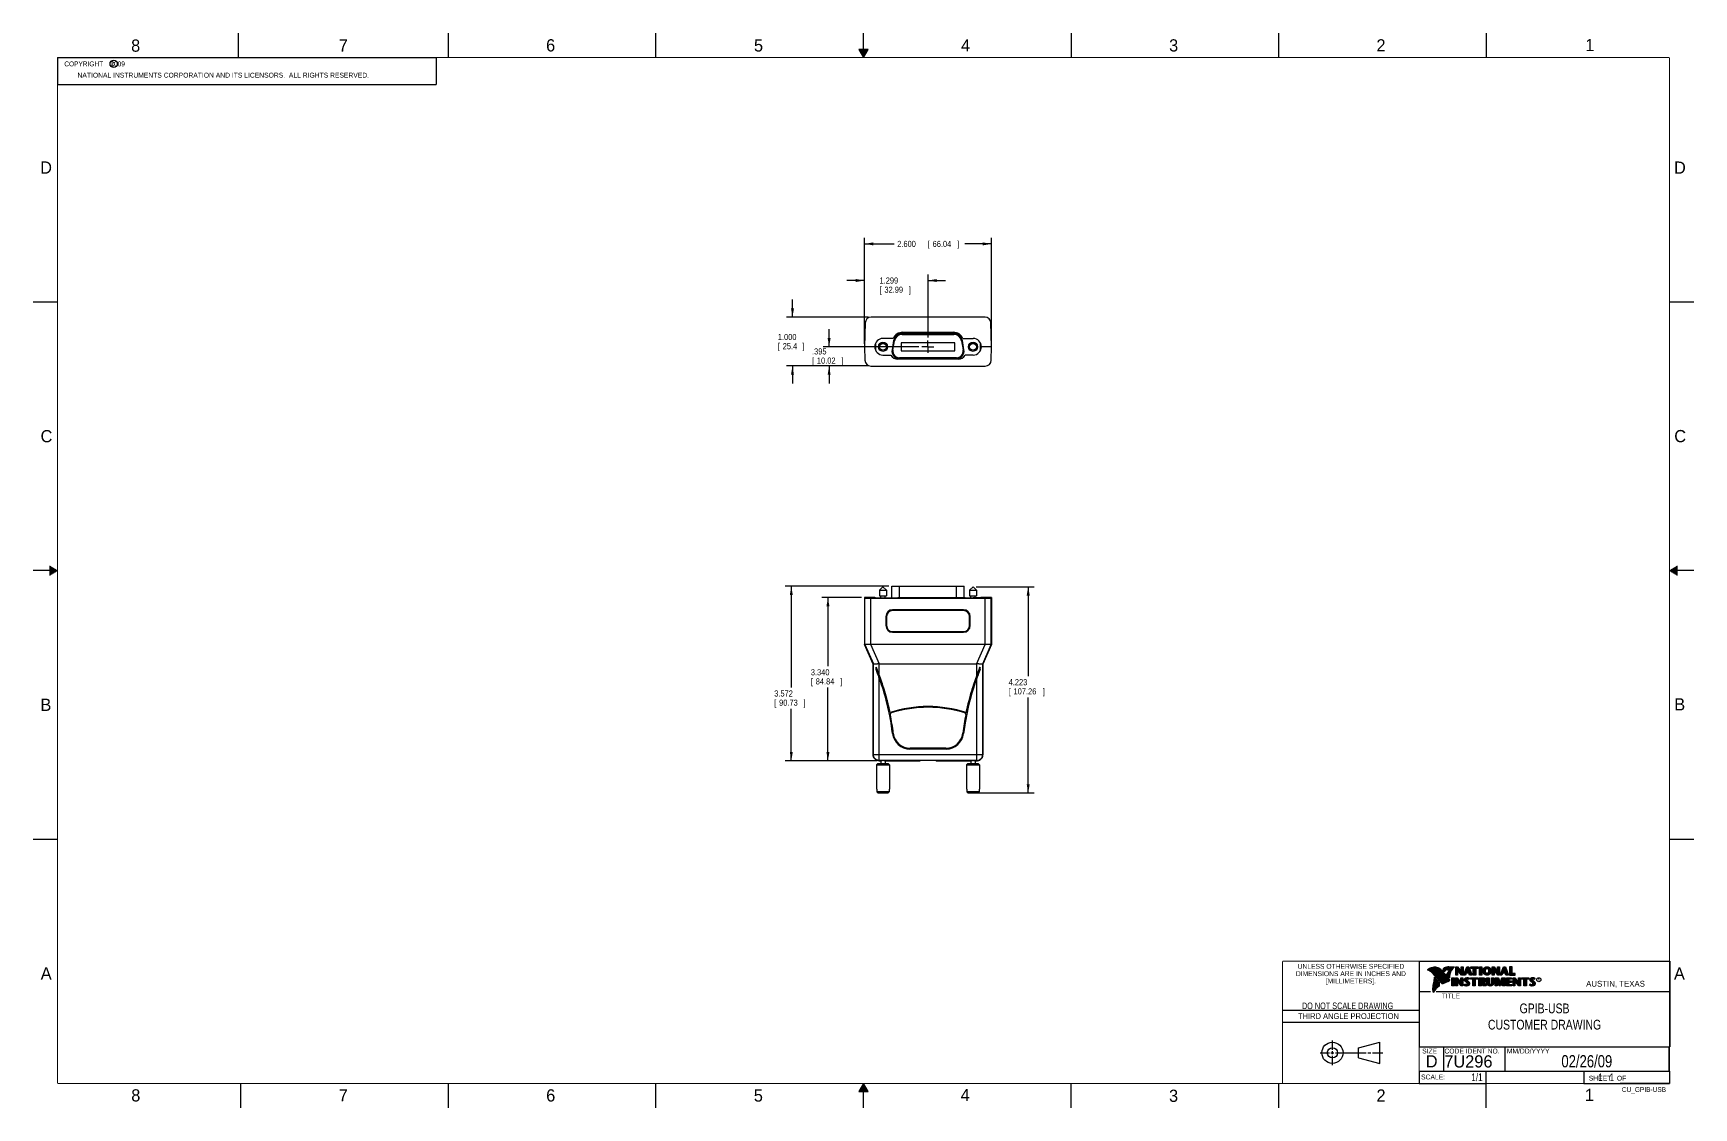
# Model space of a CAD drawing. Header units: inches. Extents: x 0 to 34, y 0 to 22.
import ezdxf
from ezdxf.enums import TextEntityAlignment as Align

# ---------------------------------------------------------------- set-up
doc = ezdxf.new("R2010")
doc.units = ezdxf.units.IN
doc.header["$LTSCALE"] = 1.87
doc.header["$MEASUREMENT"] = 0
doc.linetypes.add('CENTER', pattern=[0.6, 0.375, -0.075, 0.075, -0.075])
doc.layers.get('0').update_dxf_attribs({"linetype": 'CONTINUOUS'})
doc.layers.add('DEFAULT_1', color=7, linetype='CENTER')
doc.layers.add('DIMENSIONS', color=7, linetype='CONTINUOUS')
doc.styles.get("Standard").update_dxf_attribs({"font": 'txt', "width": 0.8})
doc.dimstyles.new('DIMSTYLE_1', dxfattribs={"dimtxt": 0.125, "dimasz": 0.18, "dimexe": 0.18, "dimexo": 0.0625, "dimgap": 0.09, "dimtad": 0, "dimtih": 1, "dimtoh": 1, "dimdec": 3, "dimzin": 4, "dimdsep": 46, "dimtxsty": 'STANDARD', "dimblk": '_FILLED', "dimblk1": '_FILLED', "dimblk2": '_FILLED', "dimcen": 0.09, "dimadec": 0, "dimazin": 0, "dimtp": 0.01, "dimtm": 0.01, "dimtfac": 1, "dimtdec": 3, "dimtofl": 0, "dimtmove": 0, "dimatfit": 3, "dimldrblk": '_FILLED', "dimfxl": 1, "dimtolj": 1, "dimtzin": 4, "dimarcsym": 0})

msp = doc.modelspace()

# ---------------------------------------------------------------- texts
at = {"color": 2, "linetype": 'CONTINUOUS'}
for s, height, p in [('8', 0.25, (2.0046, 21.6213)), ('7', 0.25, (6.2556, 21.6243)), ('6', 0.25, (10.5012, 21.6272)), ('5', 0.25, (14.7577, 21.6247)), ('4', 0.25, (18.9977, 21.6277)), ('3', 0.25, (23.257, 21.6259)), ('2', 0.25, (27.5025, 21.6262)), ('1', 0.25, (31.7781, 21.6326)), ('NATIONAL INSTRUMENTS CORPORATION AND ITS LICENSORS.  ALL RIGHTS RESERVED.', 0.1, (0.9071, 21.0911)), ('c', 0.1, (1.599, 21.3388)), ('D', 0.25, (0.1424, 19.125)), ('D', 0.25, (33.5947, 19.1236)), ('C', 0.25, (0.1508, 13.6246)), ('C', 0.25, (33.6004, 13.6267)), ('B', 0.25, (0.1484, 8.1257)), ('B', 0.25, (33.6006, 8.1345)), ('A', 0.25, (0.1541, 2.6261)), ('A', 0.25, (33.5939, 2.6228)), ('R', 0.042, (30.8076, 2.5994)), ('AUSTIN, TEXAS', 0.12, (31.7957, 2.479)), ('TITLE', 0.1, (28.8397, 2.2397)), ('SIZE', 0.1, (28.4379, 1.1118)), ('MM/DD/YYYY', 0.1, (30.1721, 1.1121)), ('SCALE:', 0.1, (28.4164, 0.5806)), ('8', 0.25, (2.0074, 0.1291)), ('7', 0.25, (6.2553, 0.1287)), ('6', 0.25, (10.5033, 0.1284)), ('5', 0.25, (14.754, 0.1262)), ('4', 0.25, (18.9884, 0.1369)), ('3', 0.25, (23.2555, 0.121)), ('2', 0.25, (27.5035, 0.1263)), ('1', 0.25, (31.7706, 0.139)), ('SHEET   OF', 0.1, (31.8499, 0.5557))]:
    msp.add_text(s, height=height, dxfattribs=at).set_placement(p)
for s, height, width, p in [('DIMENSIONS ARE IN INCHES AND', 0.1, 0.9, (26.9799, 2.6959)), ('UNLESS OTHERWISE SPECIFIED', 0.1, 0.9, (26.9799, 2.8459)), ('[MILLIMETERS].', 0.1, 0.9, (26.9799, 2.5459)), ('THIRD ANGLE PROJECTION', 0.12, 0.8, (26.9296, 1.8168))]:
    msp.add_text(s, height=height, dxfattribs=dict(at, width=width)).set_placement(p, align=Align.CENTER)
at = {"color": 7, "linetype": 'CONTINUOUS', "width": 0.8}
for s, height, p in [('DO NOT SCALE DRAWING', 0.135, (26.9127, 2.0199)), ('02/26/09', 0.25, (31.81, 0.828))]:
    msp.add_text(s, height=height, dxfattribs=at).set_placement(p, align=Align.CENTER)
at = {"color": 7, "linetype": 'CONTINUOUS'}
for s, p in [('D  ', (28.5128, 0.8264)), ('7U296', (28.8928, 0.8245))]:
    msp.add_text(s, height=0.25, dxfattribs=at).set_placement(p)
at = {"color": 2, "linetype": 'CONTINUOUS', "width": 0.9}
msp.add_text('CODE IDENT NO.', height=0.1, dxfattribs=at).set_placement((28.8949, 1.1115))
at = {"color": 7, "linetype": 'CONTINUOUS', "width": 0.8}
msp.add_text('1/1', height=0.15625, dxfattribs=at).set_placement((29.677, 0.5469), align=Align.RIGHT)
at = {"color": 2, "linetype": 'CONTINUOUS', "width": 0.8}
msp.add_text('CU_GPIB-USB', height=0.1, dxfattribs=at).set_placement((33.4328, 0.3236), align=Align.RIGHT)
at = {"color": 2, "linetype": 'CONTINUOUS', "insert": (0.5625, 21.4219), "char_height": 0.1, "width": 1.52, "attachment_point": 1}
msp.add_mtext('  COPYRIGHT    2009', dxfattribs=at)
at = {"color": 7, "linetype": 'CONTINUOUS'}
for s, insert, char_height, width, attachment_point in [('GPIB-USB\\PCUSTOMER DRAWING \\P ', (30.9443, 2.1353), 0.2, 2.72, 2), ('     1   1', (31.8125, 0.7031), 0.15625, 1.25, 1)]:
    msp.add_mtext(s, dxfattribs=dict(at, insert=insert, char_height=char_height, width=width, attachment_point=attachment_point))

# ---------------------------------------------------------------- blocks, each defined once
blk = doc.blocks.new('_FILLED')
at = {"color": 0, "linetype": 'BYBLOCK'}
blk.add_solid([(0, 0), (-1, 0.17), (-1, -0.17)], dxfattribs=at)
blk = doc.blocks.new('*D0')
at = {"layer": 'DIMENSIONS', "color": 2, "linetype": 'CONTINUOUS'}
for p, q in [((15.546, 16.187), (15.546, 16.547)), ((17.093, 16.187), (15.421, 16.187)), ((17.087, 15.187), (15.421, 15.187)), ((15.546, 15.187), (15.546, 14.827))]:
    blk.add_line(p, q, dxfattribs=at)
at = {"layer": 'DIMENSIONS', "color": 2, "linetype": 'CONTINUOUS', "xscale": 0.18, "yscale": 0.18, "zscale": 0.18}
for p, rotation in [((15.546, 16.187), 270), ((15.546, 15.187), 90)]:
    blk.add_blockref('_FILLED', p, dxfattribs=dict(at, rotation=rotation))
at = {"layer": 'DIMENSIONS', "color": 2, "linetype": 'CONTINUOUS', "width": 0.8}
for s, p in [('[', (15.246, 15.53)), ('1.000', (15.246, 15.718)), ('25.4', (15.346, 15.53)), (']', (15.746, 15.53))]:
    blk.add_text(s, height=0.125, dxfattribs=at).set_placement(p)
blk = doc.blocks.new('*D1')
at = {"layer": 'DIMENSIONS', "color": 2, "linetype": 'CONTINUOUS'}
for p, q in [((16.959, 10.445), (16.147, 10.445)), ((16.272, 10.445), (16.272, 9.042)), ((16.272, 7.105), (16.272, 8.604)), ((17.282, 7.105), (16.147, 7.105))]:
    blk.add_line(p, q, dxfattribs=at)
at = {"layer": 'DIMENSIONS', "color": 2, "linetype": 'CONTINUOUS', "xscale": 0.18, "yscale": 0.18, "zscale": 0.18}
for p, rotation in [((16.272, 10.445), 90), ((16.272, 7.105), 270)]:
    blk.add_blockref('_FILLED', p, dxfattribs=dict(at, rotation=rotation))
at = {"layer": 'DIMENSIONS', "color": 2, "linetype": 'CONTINUOUS', "width": 0.8}
for s, p in [('3.340', (15.922, 8.854)), ('[', (15.922, 8.667)), ('84.84', (16.022, 8.667)), (']', (16.522, 8.667))]:
    blk.add_text(s, height=0.125, dxfattribs=at).set_placement(p)
blk = doc.blocks.new('*D2')
at = {"layer": 'DIMENSIONS', "color": 2, "linetype": 'CONTINUOUS'}
for p, q in [((19.305, 10.668), (20.497, 10.668)), ((20.372, 10.668), (20.372, 8.838)), ((20.372, 6.445), (20.372, 8.401)), ((19.202, 6.445), (20.497, 6.445))]:
    blk.add_line(p, q, dxfattribs=at)
at = {"layer": 'DIMENSIONS', "color": 2, "linetype": 'CONTINUOUS', "xscale": 0.18, "yscale": 0.18, "zscale": 0.18}
for p, rotation in [((20.372, 10.668), 90), ((20.372, 6.445), 270)]:
    blk.add_blockref('_FILLED', p, dxfattribs=dict(at, rotation=rotation))
at = {"layer": 'DIMENSIONS', "color": 2, "linetype": 'CONTINUOUS', "width": 0.8}
for s, p in [('4.223', (19.972, 8.651)), ('[', (19.972, 8.463)), ('107.26', (20.072, 8.463)), (']', (20.672, 8.463))]:
    blk.add_text(s, height=0.125, dxfattribs=at).set_placement(p)
blk = doc.blocks.new('*D3')
at = {"layer": 'DIMENSIONS', "color": 2, "linetype": 'CONTINUOUS'}
for p, q in [((17.521, 10.677), (15.397, 10.677)), ((15.522, 10.677), (15.522, 8.607)), ((15.522, 7.105), (15.522, 8.17)), ((17.282, 7.105), (15.397, 7.105))]:
    blk.add_line(p, q, dxfattribs=at)
at = {"layer": 'DIMENSIONS', "color": 2, "linetype": 'CONTINUOUS', "xscale": 0.18, "yscale": 0.18, "zscale": 0.18}
for p, rotation in [((15.522, 10.677), 90), ((15.522, 7.105), 270)]:
    blk.add_blockref('_FILLED', p, dxfattribs=dict(at, rotation=rotation))
at = {"layer": 'DIMENSIONS', "color": 2, "linetype": 'CONTINUOUS', "width": 0.8}
for s, p in [('3.572', (15.172, 8.42)), ('[', (15.172, 8.232)), ('90.73', (15.272, 8.232)), (']', (15.772, 8.232))]:
    blk.add_text(s, height=0.125, dxfattribs=at).set_placement(p)
blk = doc.blocks.new('*D4')
at = {"layer": 'DIMENSIONS', "color": 2, "linetype": 'CONTINUOUS'}
for p, q in [((17.022, 15.644), (17.022, 17.812)), ((17.022, 17.687), (17.628, 17.687)), ((19.622, 17.687), (19.078, 17.687)), ((19.622, 15.644), (19.622, 17.812))]:
    blk.add_line(p, q, dxfattribs=at)
at = {"layer": 'DIMENSIONS', "color": 2, "linetype": 'CONTINUOUS', "xscale": 0.18, "yscale": 0.18, "zscale": 0.18, "rotation": 180}
blk.add_blockref('_FILLED', (17.022, 17.687), dxfattribs=at)
at = {"layer": 'DIMENSIONS', "color": 2, "linetype": 'CONTINUOUS', "xscale": 0.18, "yscale": 0.18, "zscale": 0.18}
blk.add_blockref('_FILLED', (19.622, 17.687), dxfattribs=at)
at = {"layer": 'DIMENSIONS', "color": 2, "linetype": 'CONTINUOUS', "width": 0.8}
for s, p in [('2.600', (17.69, 17.624)), ('[', (18.315, 17.624)), ('66.04', (18.415, 17.624)), (']', (18.915, 17.624))]:
    blk.add_text(s, height=0.125, dxfattribs=at).set_placement(p)
blk = doc.blocks.new('*D5')
at = {"layer": 'DIMENSIONS', "color": 2, "linetype": 'CONTINUOUS'}
for p, q in [((16.296, 15.581), (16.296, 15.941)), ((18.133, 15.581), (16.171, 15.581)), ((17.087, 15.187), (16.171, 15.187)), ((16.296, 15.187), (16.296, 14.827))]:
    blk.add_line(p, q, dxfattribs=at)
at = {"layer": 'DIMENSIONS', "color": 2, "linetype": 'CONTINUOUS', "xscale": 0.18, "yscale": 0.18, "zscale": 0.18}
for p, rotation in [((16.296, 15.581), 270), ((16.296, 15.187), 90)]:
    blk.add_blockref('_FILLED', p, dxfattribs=dict(at, rotation=rotation))
at = {"layer": 'DIMENSIONS', "color": 2, "linetype": 'CONTINUOUS', "width": 0.8}
for s, p in [('[', (15.946, 15.235)), ('.395', (15.946, 15.423)), ('10.02', (16.046, 15.235)), (']', (16.546, 15.235))]:
    blk.add_text(s, height=0.125, dxfattribs=at).set_placement(p)
blk = doc.blocks.new('*D6')
at = {"layer": 'DIMENSIONS', "color": 2, "linetype": 'CONTINUOUS'}
for p, q in [((17.022, 15.644), (17.022, 17.062)), ((18.321, 15.769), (18.321, 17.062)), ((17.022, 16.937), (16.662, 16.937)), ((18.321, 16.937), (18.681, 16.937))]:
    blk.add_line(p, q, dxfattribs=at)
at = {"layer": 'DIMENSIONS', "color": 2, "linetype": 'CONTINUOUS', "xscale": 0.18, "yscale": 0.18, "zscale": 0.18}
blk.add_blockref('_FILLED', (17.022, 16.937), dxfattribs=at)
at = {"layer": 'DIMENSIONS', "color": 2, "linetype": 'CONTINUOUS', "xscale": 0.18, "yscale": 0.18, "zscale": 0.18, "rotation": 180}
blk.add_blockref('_FILLED', (18.321, 16.937), dxfattribs=at)
at = {"layer": 'DIMENSIONS', "color": 2, "linetype": 'CONTINUOUS', "width": 0.8}
for s, p in [('1.299', (17.328, 16.874)), ('[', (17.328, 16.687)), ('32.99', (17.428, 16.687)), (']', (17.928, 16.687))]:
    blk.add_text(s, height=0.125, dxfattribs=at).set_placement(p)

# ---------------------------------------------------------------- dimensions: what is measured, and where the dimension line sits
at = {"layer": 'DIMENSIONS', "color": 2, "linetype": 'CONTINUOUS'}
dim = msp.add_linear_dim(base=(19.6216, 17.6865), p1=(17.0216, 15.644), p2=(19.6216, 15.644), dimstyle='DIMSTYLE_1', dxfattribs=at)
dim.commit()
dim.dimension.update_dxf_attribs({"geometry": '*D4', "text_midpoint": (18.353, 17.6865), "dimtype": 160})
for base, p1, p2, angle, picture, middle in [((17.0216, 16.9365), (18.3206, 15.7686), (17.0216, 15.644), 180, '*D6', (17.6779, 16.8428)), ((15.5456, 15.1865), (17.0928, 16.1865), (17.0873, 15.1865), 270, '*D0', (15.5456, 15.6867)), ((16.2956267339, 15.5810166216), (17.0873431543, 15.1865166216), (18.1330267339, 15.5810166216), 90, '*D5', (16.2956267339, 15.3912680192)), ((15.5216, 7.1055), (17.5214, 10.6775), (17.2816, 7.1055), 270, '*D3', (15.5216, 8.3883)), ((20.3716, 6.4455), (19.3046, 10.6685), (19.2015, 6.4455), 270, '*D2', (20.3716, 8.6194)), ((16.2716, 7.1055), (16.9591, 10.4455), (17.2816, 7.1055), 270, '*D1', (16.2716, 8.8231))]:
    dim = msp.add_linear_dim(base=base, p1=p1, p2=p2, angle=angle, dimstyle='DIMSTYLE_1', dxfattribs=at)
    dim.commit()
    dim.dimension.update_dxf_attribs({"geometry": picture, "text_midpoint": middle, "dimtype": 160})

# ---------------------------------------------------------------- linework, layer by layer
at = {"color": 2, "linetype": 'CONTINUOUS'}
for p, q in [((4.2, 21.5), (4.2, 22)), ((8.5, 21.5), (8.5, 22)), ((12.75, 21.5), (12.75, 22)), ((17, 21.5), (17, 22)), ((21.25, 22), (21.25, 21.5)), ((25.5, 22), (25.5, 21.5)), ((29.75, 22), (29.75, 21.5)), ((0.5, 21.5), (8.25, 21.5)), ((0.5, 21.5), (0.5, 20.9531)), ((8.25, 21.5), (8.25, 20.9531)), ((16.902, 21.6697), (17, 21.5)), ((17.098, 21.6697), (16.902, 21.6697)), ((16.9076, 21.66), (17.0924, 21.66)), ((16.9134, 21.65), (17.0866, 21.65)), ((16.9192, 21.64), (17.0808, 21.64)), ((16.925, 21.63), (17.0751, 21.63)), ((16.9307, 21.62), (17.0693, 21.62)), ((16.9365, 21.61), (17.0635, 21.61)), ((16.9423, 21.6), (17.0578, 21.6)), ((16.9481, 21.59), (17.052, 21.59)), ((16.9538, 21.58), (17.0462, 21.58)), ((16.9596, 21.57), (17.0404, 21.57)), ((16.9654, 21.56), (17.0347, 21.56)), ((16.9712, 21.55), (17.0289, 21.55)), ((16.9769, 21.54), (17.0231, 21.54)), ((16.9827, 21.53), (17.0173, 21.53)), ((16.9885, 21.52), (17.0116, 21.52)), ((16.9942, 21.51), (17.0058, 21.51)), ((17, 21.5), (17.098, 21.6697)), ((0.5, 20.9531), (8.25, 20.9531)), ((0, 16.5), (0.5, 16.5)), ((33.5, 16.5), (34, 16.5)), ((0.5, 11), (0, 11)), ((0.3303, 11.09), (0.3441, 11.09)), ((0.3303, 11.08), (0.3614, 11.08)), ((0.3303, 11.07), (0.3788, 11.07)), ((0.3303, 11.06), (0.3961, 11.06)), ((0.3303, 11.05), (0.4134, 11.05)), ((0.3303, 11.04), (0.4307, 11.04)), ((0.3303, 11.03), (0.448, 11.03)), ((0.3303, 11.02), (0.4654, 11.02)), ((0.3303, 11.01), (0.4827, 11.01)), ((0.3303, 10.99), (0.4827, 10.99)), ((0.3303, 10.98), (0.4654, 10.98)), ((0.3303, 10.97), (0.448, 10.97)), ((0.3303, 10.96), (0.4307, 10.96)), ((0.3303, 10.95), (0.4134, 10.95)), ((0.3303, 10.94), (0.3961, 10.94)), ((0.3303, 10.93), (0.3788, 10.93)), ((0.3303, 10.92), (0.3614, 10.92)), ((0.3303, 10.91), (0.3441, 10.91)), ((34, 11), (33.5, 11)), ((33.5173, 11.01), (33.6697, 11.01)), ((33.5173, 10.99), (33.6697, 10.99)), ((33.5347, 11.02), (33.6697, 11.02)), ((33.5347, 10.98), (33.6697, 10.98)), ((33.552, 11.03), (33.6697, 11.03)), ((33.552, 10.97), (33.6697, 10.97)), ((33.5693, 11.04), (33.6697, 11.04)), ((33.5693, 10.96), (33.6697, 10.96)), ((33.5866, 11.05), (33.6697, 11.05)), ((33.5866, 10.95), (33.6697, 10.95)), ((33.6039, 11.06), (33.6697, 11.06)), ((33.6039, 10.94), (33.6697, 10.94)), ((33.6213, 11.07), (33.6697, 11.07)), ((33.6213, 10.93), (33.6697, 10.93)), ((33.6386, 11.08), (33.6697, 11.08)), ((33.6386, 10.92), (33.6697, 10.92)), ((33.6559, 11.09), (33.6697, 11.09)), ((33.6559, 10.91), (33.6697, 10.91)), ((0, 5.5), (0.5, 5.5)), ((33.5, 5.5), (34, 5.5)), ((28.3793, 3.0003), (33.5093, 3.0003)), ((28.3793, 3.0003), (28.3793, 1.2503)), ((28.556, 2.8217), (28.556, 2.8246)), ((28.5629, 2.8193), (28.5629, 2.8291)), ((28.5698, 2.8166), (28.5698, 2.8333)), ((28.5766, 2.8137), (28.5766, 2.8374)), ((28.5835, 2.8105), (28.5835, 2.8412)), ((28.5904, 2.8071), (28.5904, 2.8449)), ((28.5972, 2.8034), (28.5972, 2.8479)), ((28.6041, 2.7994), (28.6041, 2.8508)), ((28.6109, 2.7952), (28.6109, 2.8535)), ((28.6178, 2.7906), (28.6178, 2.856)), ((28.6247, 2.7856), (28.6247, 2.8584)), ((28.6315, 2.7803), (28.6315, 2.8606)), ((28.6384, 2.7747), (28.6384, 2.8626)), ((28.6453, 2.7685), (28.6453, 2.8645)), ((28.6521, 2.762), (28.6521, 2.8662)), ((28.659, 2.7548), (28.659, 2.8679)), ((28.6659, 2.7474), (28.6659, 2.8695)), ((28.6727, 2.7398), (28.6727, 2.8708)), ((28.6796, 2.7323), (28.6796, 2.8719)), ((28.6865, 2.7247), (28.6865, 2.8727)), ((28.6933, 2.717), (28.6933, 2.8732)), ((28.7002, 2.7092), (28.7002, 2.8734)), ((28.707, 2.7014), (28.707, 2.8733)), ((28.7139, 2.6936), (28.7139, 2.873)), ((28.7208, 2.6856), (28.7208, 2.8724)), ((28.7276, 2.6776), (28.7276, 2.8716)), ((28.7345, 2.6696), (28.7345, 2.8704)), ((28.7414, 2.6615), (28.7414, 2.869)), ((28.7482, 2.6533), (28.7482, 2.8677)), ((28.7551, 2.6452), (28.7551, 2.8659)), ((28.762, 2.6372), (28.762, 2.8638)), ((28.7688, 2.6293), (28.7688, 2.8611)), ((28.7757, 2.6214), (28.7757, 2.858)), ((28.7826, 2.6137), (28.7826, 2.8543)), ((28.7894, 2.606), (28.7894, 2.8501)), ((28.7963, 2.5985), (28.7963, 2.8451)), ((28.8031, 2.591), (28.8031, 2.8394)), ((28.81, 2.5836), (28.81, 2.8328)), ((28.8169, 2.5762), (28.8169, 2.8253)), ((28.8237, 2.569), (28.8237, 2.8181)), ((28.8306, 2.5618), (28.8306, 2.8109)), ((28.8375, 2.5556), (28.8375, 2.8037)), ((28.8443, 2.5505), (28.8443, 2.7965)), ((28.8512, 2.5472), (28.8512, 2.7893)), ((28.8581, 2.5466), (28.8581, 2.782)), ((28.8865, 2.792), (28.8631, 2.8194)), ((28.8649, 2.5483), (28.8649, 2.7748)), ((28.8878, 2.7979), (28.8682, 2.8209)), ((28.8718, 2.8167), (28.8718, 2.8343)), ((28.8718, 2.5513), (28.8718, 2.7675)), ((28.8786, 2.8086), (28.8786, 2.8464)), ((28.8786, 2.5541), (28.8786, 2.7602)), ((28.8855, 2.8005), (28.8855, 2.854)), ((28.8855, 2.557), (28.8855, 2.7523)), ((28.8924, 2.8003), (28.8924, 2.8594)), ((28.8924, 2.5599), (28.8924, 2.744)), ((28.8992, 2.8044), (28.8992, 2.8634)), ((28.8992, 2.5628), (28.8992, 2.7357)), ((28.9061, 2.8094), (28.9061, 2.8668)), ((28.9061, 2.5659), (28.9061, 2.7274)), ((28.913, 2.8153), (28.913, 2.8696)), ((28.9198, 2.8223), (28.9198, 2.8719)), ((28.9267, 2.8275), (28.9267, 2.8737)), ((28.9336, 2.8311), (28.9336, 2.875)), ((28.9404, 2.8335), (28.9404, 2.8759)), ((28.962, 2.7048), (28.9438, 2.7257)), ((28.9473, 2.834), (28.9473, 2.8769)), ((28.9657, 2.7079), (28.9496, 2.7264)), ((28.9542, 2.8327), (28.9542, 2.8778)), ((28.9542, 2.7212), (28.9542, 2.7362)), ((28.961, 2.8306), (28.961, 2.8785)), ((28.961, 2.7133), (28.961, 2.7519)), ((28.9679, 2.8292), (28.9679, 2.8791)), ((28.9679, 2.7053), (28.9679, 2.7699)), ((28.9747, 2.8285), (28.9747, 2.8796)), ((28.9747, 2.697), (28.9747, 2.7823)), ((28.9816, 2.828), (28.9816, 2.88)), ((28.9816, 2.689), (28.9816, 2.7889)), ((28.9844, 2.885), (29.1009, 2.8868)), ((28.9845, 2.8802), (29.0882, 2.8817)), ((28.9885, 2.8278), (28.9885, 2.8802)), ((28.9885, 2.6813), (28.9885, 2.7921)), ((28.9953, 2.8276), (28.9953, 2.8803)), ((28.9953, 2.6998), (28.9953, 2.7939)), ((29.0022, 2.8263), (29.0022, 2.8804)), ((29.0022, 2.7448), (29.0022, 2.795)), ((29.0091, 2.822), (29.0091, 2.8805)), ((29.0091, 2.7642), (29.0091, 2.7954)), ((29.0159, 2.7805), (29.0159, 2.8806)), ((29.0228, 2.7947), (29.0228, 2.8807)), ((29.0297, 2.8073), (29.0297, 2.8808)), ((29.0365, 2.8188), (29.0365, 2.881)), ((29.0434, 2.8293), (29.0434, 2.8811)), ((29.0502, 2.8389), (29.0502, 2.8812)), ((29.0571, 2.8479), (29.0571, 2.8813)), ((29.064, 2.8562), (29.064, 2.8814)), ((29.0708, 2.8641), (29.0708, 2.8815)), ((29.0777, 2.8714), (29.0777, 2.8816)), ((29.1256, 2.8852), (29.1624, 2.8852)), ((29.1256, 2.7166), (29.1256, 2.8852)), ((29.1305, 2.8804), (29.16, 2.8804)), ((29.1305, 2.7215), (29.1305, 2.8804)), ((29.1604, 2.7215), (29.1305, 2.7215)), ((29.1395, 2.7215), (29.1395, 2.8804)), ((29.1462, 2.7215), (29.1462, 2.8804)), ((29.1529, 2.7215), (29.1529, 2.8804)), ((29.1604, 2.8299), (29.1596, 2.8804)), ((29.16, 2.8804), (29.2402, 2.7746)), ((29.2438, 2.7215), (29.1604, 2.8299)), ((29.1604, 2.8299), (29.1604, 2.7215)), ((29.1624, 2.8852), (29.2354, 2.7891)), ((29.2414, 2.7166), (29.1653, 2.8156)), ((29.1653, 2.8156), (29.1653, 2.7166)), ((29.1663, 2.8222), (29.1663, 2.872)), ((29.173, 2.8135), (29.173, 2.8632)), ((29.1798, 2.8048), (29.1798, 2.8543)), ((29.1865, 2.7961), (29.1865, 2.8455)), ((29.1932, 2.7873), (29.1932, 2.8367)), ((29.1999, 2.7786), (29.1999, 2.8278)), ((29.2066, 2.7699), (29.2066, 2.819)), ((29.2133, 2.7612), (29.2133, 2.8101)), ((29.22, 2.7525), (29.22, 2.8013)), ((29.2267, 2.7437), (29.2267, 2.7924)), ((29.2334, 2.735), (29.2334, 2.7836)), ((29.2354, 2.8852), (29.2754, 2.8852)), ((29.2354, 2.7891), (29.2354, 2.8852)), ((29.2402, 2.8804), (29.2705, 2.8804)), ((29.2402, 2.7746), (29.2402, 2.8804)), ((29.2402, 2.7263), (29.2402, 2.7746)), ((29.2705, 2.7215), (29.2438, 2.7215)), ((29.2469, 2.7215), (29.2469, 2.8804)), ((29.2536, 2.7215), (29.2536, 2.8804)), ((29.2603, 2.7215), (29.2603, 2.8804)), ((29.267, 2.7215), (29.267, 2.8804)), ((29.2705, 2.8804), (29.2705, 2.7215)), ((29.2754, 2.8852), (29.2754, 2.7166)), ((29.2853, 2.7167), (29.3541, 2.8851)), ((29.2926, 2.7216), (29.3574, 2.8802)), ((29.3219, 2.7216), (29.2926, 2.7216)), ((29.3006, 2.7216), (29.3006, 2.7411)), ((29.3073, 2.7216), (29.3073, 2.7575)), ((29.314, 2.7216), (29.314, 2.774)), ((29.3207, 2.7216), (29.3207, 2.7904)), ((29.3381, 2.7618), (29.3219, 2.7216)), ((29.3414, 2.7569), (29.3252, 2.7167)), ((29.3274, 2.7353), (29.3274, 2.8068)), ((29.3341, 2.752), (29.3341, 2.8232)), ((29.3968, 2.7618), (29.3381, 2.7618)), ((29.3408, 2.7618), (29.3408, 2.8396)), ((29.3933, 2.7569), (29.3414, 2.7569)), ((29.3434, 2.7787), (29.365, 2.8486)), ((29.3918, 2.7787), (29.3434, 2.7787)), ((29.3475, 2.7921), (29.3475, 2.8561)), ((29.3475, 2.7618), (29.3475, 2.7787)), ((29.35, 2.7836), (29.3686, 2.8438)), ((29.3854, 2.7836), (29.35, 2.7836)), ((29.3541, 2.8851), (29.3967, 2.8851)), ((29.3543, 2.8139), (29.3543, 2.8725)), ((29.3543, 2.7618), (29.3543, 2.7787)), ((29.3574, 2.8802), (29.3933, 2.8802)), ((29.361, 2.8356), (29.361, 2.8802)), ((29.361, 2.7618), (29.361, 2.7787)), ((29.365, 2.8486), (29.3728, 2.8486)), ((29.3677, 2.8486), (29.3677, 2.8802)), ((29.3677, 2.7618), (29.3677, 2.7787)), ((29.3686, 2.8438), (29.3691, 2.8438)), ((29.3691, 2.8438), (29.3854, 2.7836)), ((29.3728, 2.8486), (29.3918, 2.7787)), ((29.3744, 2.8428), (29.3744, 2.8802)), ((29.3744, 2.7618), (29.3744, 2.7787)), ((29.3811, 2.8181), (29.3811, 2.8802)), ((29.3811, 2.7618), (29.3811, 2.7787)), ((29.3878, 2.7935), (29.3878, 2.8802)), ((29.3878, 2.7618), (29.3878, 2.7787)), ((29.3933, 2.8802), (29.4535, 2.7216)), ((29.4068, 2.7167), (29.3933, 2.7569)), ((29.3945, 2.7618), (29.3945, 2.877)), ((29.3967, 2.8851), (29.4606, 2.7167)), ((29.4103, 2.7216), (29.3968, 2.7618)), ((29.4012, 2.7485), (29.4012, 2.8593)), ((29.4079, 2.7286), (29.4079, 2.8416)), ((29.4535, 2.7216), (29.4103, 2.7216)), ((29.4147, 2.7216), (29.4147, 2.8239)), ((29.4214, 2.7216), (29.4214, 2.8063)), ((29.4281, 2.7216), (29.4281, 2.7886)), ((29.4348, 2.7216), (29.4348, 2.7709)), ((29.4357, 2.8851), (29.584, 2.8851)), ((29.4357, 2.8537), (29.4357, 2.8851)), ((29.4843, 2.8537), (29.4357, 2.8537)), ((29.4406, 2.8802), (29.5791, 2.8802)), ((29.4406, 2.8586), (29.4406, 2.8802)), ((29.4892, 2.8586), (29.4406, 2.8586)), ((29.4415, 2.7216), (29.4415, 2.7532)), ((29.4482, 2.8586), (29.4482, 2.8802)), ((29.4482, 2.7216), (29.4482, 2.7355)), ((29.4549, 2.8586), (29.4549, 2.8802)), ((29.4616, 2.8586), (29.4616, 2.8802)), ((29.4684, 2.8586), (29.4684, 2.8802)), ((29.4751, 2.8586), (29.4751, 2.8802)), ((29.4818, 2.8586), (29.4818, 2.8802)), ((29.4843, 2.7167), (29.4843, 2.8537)), ((29.4892, 2.8586), (29.4885, 2.8802)), ((29.4892, 2.7216), (29.4892, 2.8586)), ((29.5305, 2.7216), (29.4892, 2.7216)), ((29.4952, 2.7216), (29.4952, 2.8802)), ((29.5019, 2.7216), (29.5019, 2.8802)), ((29.5086, 2.7216), (29.5086, 2.8802)), ((29.5153, 2.7216), (29.5153, 2.8802)), ((29.522, 2.7216), (29.522, 2.8802)), ((29.5305, 2.8586), (29.5288, 2.8802)), ((29.5791, 2.8586), (29.5305, 2.8586)), ((29.5305, 2.8586), (29.5305, 2.7216)), ((29.584, 2.8537), (29.5354, 2.8537)), ((29.5354, 2.8537), (29.5354, 2.7167)), ((29.5355, 2.8586), (29.5355, 2.8802)), ((29.5422, 2.8586), (29.5422, 2.8802)), ((29.5489, 2.8586), (29.5489, 2.8802)), ((29.5556, 2.8586), (29.5556, 2.8802)), ((29.5623, 2.8586), (29.5623, 2.8802)), ((29.569, 2.8586), (29.569, 2.8802)), ((29.5757, 2.8586), (29.5757, 2.8802)), ((29.5791, 2.8802), (29.5791, 2.8586)), ((29.584, 2.8851), (29.584, 2.8537)), ((29.6099, 2.8851), (29.6607, 2.8851)), ((29.6099, 2.7167), (29.6099, 2.8851)), ((29.6148, 2.8802), (29.6558, 2.8802)), ((29.6148, 2.7216), (29.6148, 2.8802)), ((29.6558, 2.7216), (29.6148, 2.7216)), ((29.6227, 2.7216), (29.6227, 2.8802)), ((29.6294, 2.7216), (29.6294, 2.8802)), ((29.6361, 2.7216), (29.6361, 2.8802)), ((29.6429, 2.7216), (29.6429, 2.8802)), ((29.6496, 2.7216), (29.6496, 2.8802)), ((29.6558, 2.8802), (29.6558, 2.7216)), ((29.6607, 2.8851), (29.6607, 2.7167)), ((29.6844, 2.806), (29.6846, 2.8095)), ((29.6844, 2.8025), (29.6844, 2.806)), ((29.6844, 2.7989), (29.6844, 2.8025)), ((29.6847, 2.7953), (29.6844, 2.7989)), ((29.6846, 2.8095), (29.6849, 2.813)), ((29.685, 2.7918), (29.6847, 2.7953)), ((29.6849, 2.813), (29.6853, 2.8165)), ((29.6854, 2.7882), (29.685, 2.7918)), ((29.6853, 2.8165), (29.6858, 2.8198)), ((29.686, 2.7847), (29.6854, 2.7882)), ((29.6858, 2.8198), (29.6865, 2.8232)), ((29.6866, 2.7812), (29.686, 2.7847)), ((29.6865, 2.8232), (29.6872, 2.8264)), ((29.6874, 2.7778), (29.6866, 2.7812)), ((29.6872, 2.8264), (29.6881, 2.8296)), ((29.6883, 2.7744), (29.6874, 2.7778)), ((29.6881, 2.8296), (29.6891, 2.8327)), ((29.6893, 2.7711), (29.6883, 2.7744)), ((29.6891, 2.8327), (29.6903, 2.8357)), ((29.6892, 2.8025), (29.6893, 2.8059)), ((29.6893, 2.7991), (29.6892, 2.8025)), ((29.6893, 2.8059), (29.6894, 2.8092)), ((29.6895, 2.7957), (29.6893, 2.7991)), ((29.6904, 2.7679), (29.6893, 2.7711)), ((29.6894, 2.8092), (29.6897, 2.8125)), ((29.6898, 2.7923), (29.6895, 2.7957)), ((29.6897, 2.8125), (29.6901, 2.8158)), ((29.6903, 2.7889), (29.6898, 2.7923)), ((29.6901, 2.8158), (29.6906, 2.819)), ((29.6903, 2.8357), (29.6915, 2.8386)), ((29.6908, 2.7855), (29.6903, 2.7889)), ((29.6915, 2.7647), (29.6904, 2.7679)), ((29.6906, 2.819), (29.6912, 2.8221)), ((29.6914, 2.7822), (29.6908, 2.7855)), ((29.6912, 2.8221), (29.692, 2.8252)), ((29.6922, 2.7789), (29.6914, 2.7822)), ((29.6915, 2.8386), (29.6929, 2.8415)), ((29.6928, 2.7617), (29.6915, 2.7647)), ((29.692, 2.8252), (29.6928, 2.8282)), ((29.693, 2.7757), (29.6922, 2.7789)), ((29.6928, 2.8282), (29.6938, 2.8311)), ((29.6942, 2.7587), (29.6928, 2.7617)), ((29.6929, 2.8415), (29.6944, 2.8443)), ((29.6939, 2.7726), (29.693, 2.7757)), ((29.6938, 2.8311), (29.6948, 2.8339)), ((29.695, 2.7695), (29.6939, 2.7726)), ((29.6957, 2.7558), (29.6942, 2.7587)), ((29.6944, 2.8443), (29.696, 2.847)), ((29.6948, 2.8339), (29.696, 2.8366)), ((29.695, 2.7695), (29.6948, 2.8339)), ((29.6961, 2.7666), (29.695, 2.7695)), ((29.6973, 2.753), (29.6957, 2.7558)), ((29.696, 2.847), (29.6977, 2.8497)), ((29.696, 2.8366), (29.6972, 2.8393)), ((29.6973, 2.7637), (29.6961, 2.7666)), ((29.6972, 2.8393), (29.6986, 2.8419)), ((29.6986, 2.7608), (29.6973, 2.7637)), ((29.699, 2.7502), (29.6973, 2.753)), ((29.6977, 2.8497), (29.6995, 2.8523)), ((29.6986, 2.8419), (29.7001, 2.8445)), ((29.7, 2.7581), (29.6986, 2.7608)), ((29.7008, 2.7475), (29.699, 2.7502)), ((29.6995, 2.8523), (29.7015, 2.8549)), ((29.7015, 2.7555), (29.7, 2.7581)), ((29.7001, 2.8445), (29.7017, 2.847)), ((29.7028, 2.745), (29.7008, 2.7475)), ((29.7015, 2.8549), (29.7035, 2.8574)), ((29.7015, 2.7555), (29.7017, 2.847)), ((29.7031, 2.7529), (29.7015, 2.7555)), ((29.7017, 2.847), (29.7035, 2.8495)), ((29.7048, 2.7425), (29.7028, 2.745)), ((29.7048, 2.7504), (29.7031, 2.7529)), ((29.7035, 2.8574), (29.7057, 2.8599)), ((29.7035, 2.8495), (29.7053, 2.8519)), ((29.7066, 2.7479), (29.7048, 2.7504)), ((29.7069, 2.7401), (29.7048, 2.7425)), ((29.7053, 2.8519), (29.7073, 2.8543)), ((29.7057, 2.8599), (29.708, 2.8623)), ((29.7085, 2.7456), (29.7066, 2.7479)), ((29.7091, 2.7377), (29.7069, 2.7401)), ((29.7073, 2.8543), (29.7093, 2.8566)), ((29.708, 2.8623), (29.7103, 2.8646)), ((29.7085, 2.7456), (29.7093, 2.8566)), ((29.7105, 2.7434), (29.7085, 2.7456)), ((29.7114, 2.7355), (29.7091, 2.7377)), ((29.7093, 2.8566), (29.7115, 2.8589)), ((29.7103, 2.8646), (29.7128, 2.8668)), ((29.7125, 2.7412), (29.7105, 2.7434)), ((29.7138, 2.7334), (29.7114, 2.7355)), ((29.7115, 2.8589), (29.7137, 2.861)), ((29.7147, 2.7391), (29.7125, 2.7412)), ((29.7128, 2.8668), (29.7152, 2.8689)), ((29.7137, 2.861), (29.716, 2.8631)), ((29.7162, 2.7314), (29.7138, 2.7334)), ((29.7147, 2.7391), (29.716, 2.8631)), ((29.7169, 2.7371), (29.7147, 2.7391)), ((29.7152, 2.8689), (29.7178, 2.8709)), ((29.716, 2.8631), (29.7183, 2.8651)), ((29.7188, 2.7295), (29.7162, 2.7314)), ((29.7192, 2.7353), (29.7169, 2.7371)), ((29.7178, 2.8709), (29.7204, 2.8727)), ((29.7183, 2.8651), (29.7207, 2.867)), ((29.7214, 2.7277), (29.7188, 2.7295)), ((29.7216, 2.7335), (29.7192, 2.7353)), ((29.7204, 2.8727), (29.723, 2.8745)), ((29.7207, 2.867), (29.7231, 2.8687)), ((29.7241, 2.726), (29.7214, 2.7277)), ((29.7216, 2.7335), (29.7231, 2.8687)), ((29.7241, 2.7318), (29.7216, 2.7335)), ((29.723, 2.8745), (29.7257, 2.8761)), ((29.7231, 2.8687), (29.7256, 2.8703)), ((29.7266, 2.7302), (29.7241, 2.7318)), ((29.7269, 2.7244), (29.7241, 2.726)), ((29.7256, 2.8703), (29.7281, 2.8718)), ((29.7257, 2.8761), (29.7285, 2.8776)), ((29.7292, 2.7288), (29.7266, 2.7302)), ((29.7299, 2.723), (29.7269, 2.7244)), ((29.7281, 2.8718), (29.7307, 2.8732)), ((29.7292, 2.7288), (29.7281, 2.8718)), ((29.7285, 2.8776), (29.7313, 2.8789)), ((29.7319, 2.7274), (29.7292, 2.7288)), ((29.7329, 2.7217), (29.7299, 2.723)), ((29.7307, 2.8732), (29.7333, 2.8745)), ((29.7313, 2.8789), (29.7342, 2.8802)), ((29.7313, 2.8045), (29.7314, 2.8068)), ((29.7313, 2.8022), (29.7313, 2.8045)), ((29.7313, 2.7999), (29.7313, 2.8022)), ((29.7314, 2.7975), (29.7313, 2.7999)), ((29.7314, 2.8068), (29.7315, 2.8091)), ((29.7315, 2.7952), (29.7314, 2.7975)), ((29.7315, 2.8091), (29.7316, 2.8113)), ((29.7316, 2.7929), (29.7315, 2.7952)), ((29.7316, 2.8113), (29.7318, 2.8135)), ((29.7318, 2.7906), (29.7316, 2.7929)), ((29.7318, 2.8135), (29.732, 2.8157)), ((29.732, 2.7883), (29.7318, 2.7906)), ((29.7347, 2.7262), (29.7319, 2.7274)), ((29.732, 2.8157), (29.7323, 2.8178)), ((29.7323, 2.7861), (29.732, 2.7883)), ((29.7323, 2.8178), (29.7325, 2.8198)), ((29.7326, 2.7839), (29.7323, 2.7861)), ((29.7325, 2.8198), (29.7328, 2.8218)), ((29.7329, 2.7818), (29.7326, 2.7839)), ((29.7328, 2.8218), (29.7332, 2.8237)), ((29.7333, 2.7798), (29.7329, 2.7818)), ((29.736, 2.7205), (29.7329, 2.7217)), ((29.7332, 2.8237), (29.7336, 2.8256)), ((29.7333, 2.8745), (29.736, 2.8757)), ((29.7337, 2.7778), (29.7333, 2.7798)), ((29.7336, 2.8256), (29.734, 2.8274)), ((29.7342, 2.7758), (29.7337, 2.7778)), ((29.734, 2.8274), (29.7345, 2.8291)), ((29.7342, 2.8802), (29.7371, 2.8814)), ((29.7347, 2.7739), (29.7342, 2.7758)), ((29.7345, 2.8291), (29.735, 2.8309)), ((29.7352, 2.7721), (29.7347, 2.7739)), ((29.7347, 2.7262), (29.7351, 2.7723)), ((29.7376, 2.7251), (29.7347, 2.7262)), ((29.735, 2.8309), (29.7356, 2.8326)), ((29.7358, 2.7703), (29.7352, 2.7721)), ((29.7356, 2.8326), (29.7362, 2.8343)), ((29.7357, 2.8328), (29.736, 2.8757)), ((29.7364, 2.7686), (29.7358, 2.7703)), ((29.736, 2.8757), (29.7388, 2.8768)), ((29.7392, 2.7194), (29.736, 2.7205)), ((29.7362, 2.8343), (29.7369, 2.8359)), ((29.7362, 2.8045), (29.7363, 2.8067)), ((29.7362, 2.8022), (29.7362, 2.8045)), ((29.7362, 2.8), (29.7362, 2.8022)), ((29.7363, 2.7977), (29.7362, 2.8)), ((29.7363, 2.8067), (29.7364, 2.8088)), ((29.7364, 2.7955), (29.7363, 2.7977)), ((29.7364, 2.8088), (29.7365, 2.811)), ((29.7365, 2.7932), (29.7364, 2.7955)), ((29.7371, 2.7669), (29.7364, 2.7686)), ((29.7365, 2.811), (29.7367, 2.8131)), ((29.7367, 2.791), (29.7365, 2.7932)), ((29.7367, 2.8131), (29.7369, 2.8152)), ((29.7369, 2.7888), (29.7367, 2.791)), ((29.7369, 2.8359), (29.7376, 2.8375)), ((29.7369, 2.8152), (29.7371, 2.8171)), ((29.7371, 2.7867), (29.7369, 2.7888)), ((29.7371, 2.8814), (29.7402, 2.8824)), ((29.7371, 2.8171), (29.7374, 2.8191)), ((29.7374, 2.7846), (29.7371, 2.7867)), ((29.7378, 2.7652), (29.7371, 2.7669)), ((29.7374, 2.8191), (29.7377, 2.8209)), ((29.7377, 2.7826), (29.7374, 2.7846)), ((29.7376, 2.8375), (29.7384, 2.8391)), ((29.7406, 2.7241), (29.7376, 2.7251)), ((29.7377, 2.8209), (29.738, 2.8228)), ((29.7381, 2.7807), (29.7377, 2.7826)), ((29.7385, 2.7636), (29.7378, 2.7652)), ((29.738, 2.8228), (29.7384, 2.8245)), ((29.7385, 2.7788), (29.7381, 2.7807)), ((29.7384, 2.8391), (29.7392, 2.8407)), ((29.7384, 2.8245), (29.7388, 2.8262)), ((29.7389, 2.777), (29.7385, 2.7788)), ((29.7393, 2.762), (29.7385, 2.7636)), ((29.7388, 2.8768), (29.7417, 2.8778)), ((29.7388, 2.8262), (29.7392, 2.8278)), ((29.7394, 2.7752), (29.7389, 2.777)), ((29.7392, 2.8407), (29.7401, 2.8422)), ((29.7392, 2.8278), (29.7397, 2.8294)), ((29.7402, 2.7605), (29.7393, 2.762)), ((29.7399, 2.7735), (29.7394, 2.7752)), ((29.7397, 2.8294), (29.7402, 2.831)), ((29.7404, 2.7719), (29.7399, 2.7735)), ((29.7401, 2.8422), (29.741, 2.8437)), ((29.7402, 2.8824), (29.7433, 2.8833)), ((29.7402, 2.831), (29.7408, 2.8325)), ((29.7411, 2.759), (29.7402, 2.7605)), ((29.741, 2.7703), (29.7404, 2.7719)), ((29.7438, 2.7232), (29.7406, 2.7241)), ((29.7408, 2.8325), (29.7414, 2.834)), ((29.741, 2.8437), (29.742, 2.8451)), ((29.7416, 2.7687), (29.741, 2.7703)), ((29.7421, 2.7576), (29.7411, 2.759)), ((29.7414, 2.834), (29.742, 2.8355)), ((29.7422, 2.7672), (29.7416, 2.7687)), ((29.7417, 2.8778), (29.7446, 2.8786)), ((29.7421, 2.8451), (29.7417, 2.8778)), ((29.742, 2.8451), (29.7431, 2.8464)), ((29.742, 2.8355), (29.7427, 2.8369)), ((29.7432, 2.7563), (29.7421, 2.7576)), ((29.7429, 2.7658), (29.7422, 2.7672)), ((29.7427, 2.8369), (29.7435, 2.8383)), ((29.7436, 2.7644), (29.7429, 2.7658)), ((29.7431, 2.8464), (29.7442, 2.8477)), ((29.7435, 2.7232), (29.7431, 2.7563)), ((29.7443, 2.7549), (29.7432, 2.7563)), ((29.7433, 2.8833), (29.7465, 2.8842)), ((29.7435, 2.8383), (29.7442, 2.8396)), ((29.7444, 2.763), (29.7436, 2.7644)), ((29.747, 2.7224), (29.7438, 2.7232)), ((29.7442, 2.8477), (29.7454, 2.8489)), ((29.7442, 2.8396), (29.7451, 2.8409)), ((29.7455, 2.7537), (29.7443, 2.7549)), ((29.7452, 2.7617), (29.7444, 2.763)), ((29.7446, 2.8786), (29.7476, 2.8794)), ((29.7451, 2.8409), (29.7459, 2.8421)), ((29.7461, 2.7605), (29.7452, 2.7617)), ((29.7454, 2.8489), (29.7467, 2.85)), ((29.7467, 2.7525), (29.7455, 2.7537)), ((29.7459, 2.8421), (29.7469, 2.8433)), ((29.747, 2.7593), (29.7461, 2.7605)), ((29.7465, 2.8842), (29.7497, 2.8849)), ((29.7467, 2.85), (29.748, 2.851)), ((29.748, 2.7514), (29.7467, 2.7525)), ((29.7469, 2.8433), (29.7478, 2.8444)), ((29.7479, 2.7582), (29.747, 2.7593)), ((29.7503, 2.7217), (29.747, 2.7224)), ((29.7476, 2.8794), (29.7507, 2.8801)), ((29.7478, 2.8444), (29.7488, 2.8454)), ((29.7489, 2.7571), (29.7479, 2.7582)), ((29.748, 2.851), (29.7493, 2.852)), ((29.7493, 2.7504), (29.748, 2.7514)), ((29.7488, 2.8454), (29.7498, 2.8463)), ((29.75, 2.7561), (29.7489, 2.7571)), ((29.7493, 2.852), (29.7507, 2.8529)), ((29.7508, 2.7494), (29.7493, 2.7504)), ((29.7497, 2.8849), (29.753, 2.8855)), ((29.7498, 2.8463), (29.7509, 2.8471)), ((29.7511, 2.7552), (29.75, 2.7561)), ((29.7502, 2.8526), (29.7502, 2.88)), ((29.7502, 2.7218), (29.7502, 2.7498)), ((29.7537, 2.7212), (29.7503, 2.7217)), ((29.7507, 2.8801), (29.7538, 2.8807)), ((29.7507, 2.8529), (29.7521, 2.8537)), ((29.7522, 2.7485), (29.7508, 2.7494)), ((29.7509, 2.8471), (29.752, 2.8479)), ((29.7522, 2.7543), (29.7511, 2.7552)), ((29.752, 2.8479), (29.7532, 2.8487)), ((29.7521, 2.8537), (29.7536, 2.8544)), ((29.7534, 2.7535), (29.7522, 2.7543)), ((29.7538, 2.7477), (29.7522, 2.7485)), ((29.753, 2.8855), (29.7563, 2.886)), ((29.7532, 2.8487), (29.7544, 2.8493)), ((29.7546, 2.7528), (29.7534, 2.7535)), ((29.7536, 2.8544), (29.7551, 2.855)), ((29.7571, 2.7208), (29.7537, 2.7212)), ((29.7538, 2.8807), (29.7569, 2.8811)), ((29.7553, 2.7471), (29.7538, 2.7477)), ((29.7544, 2.8493), (29.7556, 2.8499)), ((29.7559, 2.7522), (29.7546, 2.7528)), ((29.7551, 2.855), (29.7566, 2.8556)), ((29.7569, 2.7465), (29.7553, 2.7471)), ((29.7556, 2.8499), (29.7569, 2.8504)), ((29.7571, 2.7516), (29.7559, 2.7522)), ((29.7563, 2.886), (29.7597, 2.8863)), ((29.7566, 2.8556), (29.7582, 2.856)), ((29.7569, 2.8811), (29.7601, 2.8814)), ((29.7569, 2.8504), (29.7582, 2.8509)), ((29.7586, 2.746), (29.7569, 2.7465)), ((29.757, 2.8556), (29.757, 2.8811)), ((29.757, 2.7208), (29.757, 2.7465)), ((29.7585, 2.7511), (29.7571, 2.7516)), ((29.7605, 2.7205), (29.7571, 2.7208)), ((29.7582, 2.856), (29.7599, 2.8564)), ((29.7582, 2.8509), (29.7595, 2.8513)), ((29.7598, 2.7507), (29.7585, 2.7511)), ((29.7603, 2.7456), (29.7586, 2.746)), ((29.7595, 2.8513), (29.7609, 2.8517)), ((29.7597, 2.8863), (29.763, 2.8865)), ((29.7612, 2.7504), (29.7598, 2.7507)), ((29.7599, 2.8564), (29.7615, 2.8567)), ((29.7601, 2.8814), (29.7633, 2.8816)), ((29.762, 2.7453), (29.7603, 2.7456)), ((29.7639, 2.7203), (29.7605, 2.7205)), ((29.7609, 2.8517), (29.7623, 2.8519)), ((29.7626, 2.7501), (29.7612, 2.7504)), ((29.7615, 2.8567), (29.7632, 2.857)), ((29.7637, 2.7451), (29.762, 2.7453)), ((29.7623, 2.8519), (29.7637, 2.8521)), ((29.764, 2.75), (29.7626, 2.7501)), ((29.763, 2.8865), (29.7664, 2.8866)), ((29.7632, 2.857), (29.7649, 2.8571)), ((29.7633, 2.8816), (29.7665, 2.8817)), ((29.7637, 2.857), (29.7637, 2.8817)), ((29.7637, 2.8521), (29.7651, 2.8522)), ((29.7654, 2.745), (29.7637, 2.7451)), ((29.7637, 2.7203), (29.7637, 2.7451)), ((29.7673, 2.7203), (29.7639, 2.7203)), ((29.7655, 2.7499), (29.764, 2.75)), ((29.7649, 2.8571), (29.7667, 2.8571)), ((29.7651, 2.8522), (29.7666, 2.8522)), ((29.7672, 2.7451), (29.7654, 2.745)), ((29.767, 2.7499), (29.7655, 2.7499)), ((29.7664, 2.8866), (29.7698, 2.8866)), ((29.7665, 2.8817), (29.7696, 2.8817)), ((29.7666, 2.8522), (29.768, 2.8522)), ((29.7667, 2.8571), (29.7684, 2.857)), ((29.7684, 2.75), (29.767, 2.7499)), ((29.7689, 2.7452), (29.7672, 2.7451)), ((29.7707, 2.7203), (29.7673, 2.7203)), ((29.768, 2.8522), (29.7695, 2.852)), ((29.7684, 2.857), (29.7701, 2.8569)), ((29.7699, 2.7502), (29.7684, 2.75)), ((29.7707, 2.7454), (29.7689, 2.7452)), ((29.7695, 2.852), (29.771, 2.8518)), ((29.7696, 2.8817), (29.7728, 2.8815)), ((29.7698, 2.8866), (29.7732, 2.8864)), ((29.7714, 2.7505), (29.7699, 2.7502)), ((29.7701, 2.8569), (29.7718, 2.8566)), ((29.7704, 2.7203), (29.7708, 2.7454)), ((29.7724, 2.7457), (29.7707, 2.7454)), ((29.774, 2.7205), (29.7707, 2.7203)), ((29.771, 2.8518), (29.7724, 2.8515)), ((29.7729, 2.7508), (29.7714, 2.7505)), ((29.7718, 2.8566), (29.7735, 2.8563)), ((29.7724, 2.8565), (29.7728, 2.8815)), ((29.7724, 2.8515), (29.7738, 2.8511)), ((29.7741, 2.7461), (29.7724, 2.7457)), ((29.7728, 2.8815), (29.776, 2.8812)), ((29.7743, 2.7512), (29.7729, 2.7508)), ((29.7732, 2.8864), (29.7765, 2.8861)), ((29.7735, 2.8563), (29.7751, 2.8558)), ((29.7738, 2.8511), (29.7752, 2.8507)), ((29.7773, 2.7208), (29.774, 2.7205)), ((29.7757, 2.7466), (29.7741, 2.7461)), ((29.7757, 2.7517), (29.7743, 2.7512)), ((29.7751, 2.8558), (29.7767, 2.8554)), ((29.7752, 2.8507), (29.7766, 2.8502)), ((29.7771, 2.7522), (29.7757, 2.7517)), ((29.7774, 2.7471), (29.7757, 2.7466)), ((29.776, 2.8812), (29.7791, 2.8808)), ((29.7765, 2.8861), (29.7798, 2.8856)), ((29.7766, 2.8502), (29.7779, 2.8497)), ((29.7767, 2.8554), (29.7783, 2.8548)), ((29.7784, 2.7528), (29.7771, 2.7522)), ((29.7771, 2.7208), (29.7774, 2.7471)), ((29.7805, 2.7212), (29.7773, 2.7208)), ((29.779, 2.7477), (29.7774, 2.7471)), ((29.7779, 2.8497), (29.7791, 2.8491)), ((29.7783, 2.8548), (29.7798, 2.8542)), ((29.7796, 2.7534), (29.7784, 2.7528)), ((29.7788, 2.8546), (29.7791, 2.8808)), ((29.7805, 2.7484), (29.779, 2.7477)), ((29.7791, 2.8808), (29.7822, 2.8803)), ((29.7791, 2.8491), (29.7803, 2.8485)), ((29.7808, 2.7541), (29.7796, 2.7534)), ((29.7798, 2.8856), (29.7831, 2.885)), ((29.7798, 2.8542), (29.7813, 2.8535)), ((29.7803, 2.8485), (29.7814, 2.8478)), ((29.782, 2.7491), (29.7805, 2.7484)), ((29.7837, 2.7218), (29.7805, 2.7212)), ((29.7819, 2.7549), (29.7808, 2.7541)), ((29.7813, 2.8535), (29.7827, 2.8527)), ((29.7814, 2.8478), (29.7825, 2.847)), ((29.783, 2.7557), (29.7819, 2.7549)), ((29.7834, 2.75), (29.782, 2.7491)), ((29.7822, 2.8803), (29.7853, 2.8796)), ((29.7825, 2.847), (29.7835, 2.8462)), ((29.7827, 2.8527), (29.7841, 2.8519)), ((29.784, 2.7565), (29.783, 2.7557)), ((29.7831, 2.885), (29.7864, 2.8843)), ((29.7848, 2.7509), (29.7834, 2.75)), ((29.7835, 2.8462), (29.7845, 2.8454)), ((29.7868, 2.7224), (29.7837, 2.7218)), ((29.7838, 2.7218), (29.7841, 2.7504)), ((29.785, 2.7575), (29.784, 2.7565)), ((29.7841, 2.8519), (29.7854, 2.851)), ((29.7845, 2.8454), (29.7854, 2.8445)), ((29.7861, 2.7519), (29.7848, 2.7509)), ((29.785, 2.8512), (29.7853, 2.8796)), ((29.7859, 2.7585), (29.785, 2.7575)), ((29.7853, 2.8796), (29.7883, 2.8788)), ((29.7854, 2.851), (29.7866, 2.85)), ((29.7854, 2.8445), (29.7863, 2.8436)), ((29.7867, 2.7595), (29.7859, 2.7585)), ((29.7873, 2.7529), (29.7861, 2.7519)), ((29.7863, 2.8436), (29.7871, 2.8426)), ((29.7864, 2.8843), (29.7896, 2.8835)), ((29.7866, 2.85), (29.7878, 2.849)), ((29.7876, 2.7607), (29.7867, 2.7595)), ((29.7899, 2.7232), (29.7868, 2.7224)), ((29.7871, 2.8426), (29.7879, 2.8416)), ((29.7885, 2.7541), (29.7873, 2.7529)), ((29.7884, 2.7619), (29.7876, 2.7607)), ((29.7878, 2.849), (29.7889, 2.848)), ((29.7879, 2.8416), (29.7887, 2.8405)), ((29.7883, 2.8788), (29.7913, 2.8779)), ((29.7891, 2.7632), (29.7884, 2.7619)), ((29.7896, 2.7553), (29.7885, 2.7541)), ((29.7887, 2.8405), (29.7894, 2.8394)), ((29.7889, 2.848), (29.79, 2.8469)), ((29.7898, 2.7645), (29.7891, 2.7632)), ((29.7894, 2.8394), (29.79, 2.8382)), ((29.7896, 2.8835), (29.7928, 2.8826)), ((29.7906, 2.7566), (29.7896, 2.7553)), ((29.7905, 2.766), (29.7898, 2.7645)), ((29.7929, 2.7241), (29.7899, 2.7232)), ((29.79, 2.8469), (29.791, 2.8457)), ((29.79, 2.8382), (29.7907, 2.8369)), ((29.7912, 2.7674), (29.7905, 2.766)), ((29.7916, 2.7579), (29.7906, 2.7566)), ((29.7907, 2.8369), (29.7913, 2.8355)), ((29.791, 2.8457), (29.7919, 2.8445)), ((29.7918, 2.769), (29.7912, 2.7674)), ((29.7913, 2.8779), (29.7942, 2.8769)), ((29.7917, 2.8448), (29.7913, 2.8779)), ((29.7913, 2.8355), (29.7919, 2.8341)), ((29.7925, 2.7593), (29.7916, 2.7579)), ((29.7924, 2.7705), (29.7918, 2.769)), ((29.7919, 2.8445), (29.7928, 2.8432)), ((29.7919, 2.8341), (29.7924, 2.8325)), ((29.7924, 2.8325), (29.793, 2.8309)), ((29.793, 2.7721), (29.7924, 2.7705)), ((29.7934, 2.7608), (29.7925, 2.7593)), ((29.7929, 2.7241), (29.7926, 2.7594)), ((29.7928, 2.8826), (29.7959, 2.8815)), ((29.7928, 2.8432), (29.7936, 2.8418)), ((29.7959, 2.7252), (29.7929, 2.7241)), ((29.793, 2.8309), (29.7935, 2.8292)), ((29.7935, 2.7738), (29.793, 2.7721)), ((29.7942, 2.7623), (29.7934, 2.7608)), ((29.7935, 2.8292), (29.7941, 2.8274)), ((29.794, 2.7755), (29.7935, 2.7738)), ((29.7936, 2.8418), (29.7944, 2.8404)), ((29.7945, 2.7773), (29.794, 2.7755)), ((29.7941, 2.8274), (29.7945, 2.8256)), ((29.7942, 2.8769), (29.7971, 2.8758)), ((29.795, 2.7639), (29.7942, 2.7623)), ((29.7944, 2.8404), (29.7951, 2.839)), ((29.7945, 2.8256), (29.795, 2.8236)), ((29.795, 2.7791), (29.7945, 2.7773)), ((29.7976, 2.7206), (29.7945, 2.7195)), ((29.795, 2.8236), (29.7954, 2.8217)), ((29.7954, 2.781), (29.795, 2.7791)), ((29.7957, 2.7655), (29.795, 2.7639)), ((29.7951, 2.839), (29.7958, 2.8374)), ((29.7954, 2.8217), (29.7958, 2.8196)), ((29.7958, 2.7829), (29.7954, 2.781)), ((29.7963, 2.7672), (29.7957, 2.7655)), ((29.7958, 2.8374), (29.7964, 2.8359)), ((29.7958, 2.8196), (29.7961, 2.8175)), ((29.7961, 2.7849), (29.7958, 2.7829)), ((29.7959, 2.8815), (29.799, 2.8803)), ((29.7989, 2.7264), (29.7959, 2.7252)), ((29.7961, 2.8175), (29.7964, 2.8154)), ((29.7964, 2.7869), (29.7961, 2.7849)), ((29.797, 2.7688), (29.7963, 2.7672)), ((29.7964, 2.8359), (29.797, 2.8342)), ((29.7964, 2.8154), (29.7966, 2.8132)), ((29.7966, 2.789), (29.7964, 2.7869)), ((29.7966, 2.8132), (29.7968, 2.811)), ((29.7968, 2.7911), (29.7966, 2.789)), ((29.7968, 2.811), (29.7969, 2.8088)), ((29.7969, 2.7932), (29.7968, 2.7911)), ((29.7969, 2.8088), (29.797, 2.8066)), ((29.7971, 2.7954), (29.7969, 2.7932)), ((29.797, 2.8342), (29.7976, 2.8324)), ((29.797, 2.8066), (29.7971, 2.8044)), ((29.7976, 2.7706), (29.797, 2.7688)), ((29.7971, 2.8758), (29.8, 2.8746)), ((29.7971, 2.8044), (29.7972, 2.8021)), ((29.7972, 2.7999), (29.7971, 2.7976)), ((29.7971, 2.7976), (29.7971, 2.7954)), ((29.7977, 2.8322), (29.7972, 2.8758)), ((29.7972, 2.8021), (29.7972, 2.7999)), ((29.7976, 2.8324), (29.7982, 2.8306)), ((29.7982, 2.7724), (29.7976, 2.7706)), ((29.8008, 2.7219), (29.7976, 2.7206)), ((29.7982, 2.8306), (29.7988, 2.8287)), ((29.7987, 2.7742), (29.7982, 2.7724)), ((29.7989, 2.7264), (29.7984, 2.7729)), ((29.7993, 2.7761), (29.7987, 2.7742)), ((29.7988, 2.8287), (29.7993, 2.8267)), ((29.8017, 2.7277), (29.7989, 2.7264)), ((29.799, 2.8803), (29.802, 2.879)), ((29.7993, 2.8267), (29.7997, 2.8247)), ((29.7997, 2.778), (29.7993, 2.7761)), ((29.7997, 2.8247), (29.8002, 2.8226)), ((29.8002, 2.78), (29.7997, 2.778)), ((29.8, 2.8746), (29.8027, 2.8732)), ((29.8002, 2.8226), (29.8006, 2.8204)), ((29.8006, 2.782), (29.8002, 2.78)), ((29.8006, 2.8204), (29.8009, 2.8182)), ((29.8009, 2.7841), (29.8006, 2.782)), ((29.8039, 2.7233), (29.8008, 2.7219)), ((29.8009, 2.8182), (29.8012, 2.816)), ((29.8012, 2.7863), (29.8009, 2.7841)), ((29.8012, 2.816), (29.8014, 2.8137)), ((29.8014, 2.7885), (29.8012, 2.7863)), ((29.8014, 2.8137), (29.8016, 2.8114)), ((29.8017, 2.7907), (29.8014, 2.7885)), ((29.8016, 2.8114), (29.8018, 2.8091)), ((29.8018, 2.7929), (29.8017, 2.7907)), ((29.8046, 2.7291), (29.8017, 2.7277)), ((29.8018, 2.8091), (29.8019, 2.8068)), ((29.8019, 2.7952), (29.8018, 2.7929)), ((29.8019, 2.8068), (29.802, 2.8045)), ((29.802, 2.7975), (29.8019, 2.7952)), ((29.802, 2.879), (29.805, 2.8776)), ((29.802, 2.8045), (29.802, 2.8022)), ((29.802, 2.8022), (29.802, 2.7998)), ((29.802, 2.7998), (29.802, 2.7975)), ((29.8027, 2.8732), (29.8054, 2.8718)), ((29.8069, 2.7248), (29.8039, 2.7233)), ((29.8046, 2.7291), (29.8054, 2.8718)), ((29.8073, 2.7306), (29.8046, 2.7291)), ((29.805, 2.8776), (29.8078, 2.876)), ((29.8054, 2.8718), (29.8081, 2.8702)), ((29.8098, 2.7264), (29.8069, 2.7248)), ((29.8099, 2.7323), (29.8073, 2.7306)), ((29.8078, 2.876), (29.8106, 2.8744)), ((29.8081, 2.8702), (29.8106, 2.8686)), ((29.8126, 2.7282), (29.8098, 2.7264)), ((29.8125, 2.734), (29.8099, 2.7323)), ((29.8106, 2.8744), (29.8134, 2.8726)), ((29.8106, 2.8686), (29.8131, 2.8668)), ((29.8125, 2.734), (29.8131, 2.8668)), ((29.8149, 2.7358), (29.8125, 2.734)), ((29.8153, 2.73), (29.8126, 2.7282)), ((29.8131, 2.8668), (29.8155, 2.865)), ((29.8134, 2.8726), (29.816, 2.8708)), ((29.8172, 2.7377), (29.8149, 2.7358)), ((29.8179, 2.732), (29.8153, 2.73)), ((29.8155, 2.865), (29.8179, 2.863)), ((29.816, 2.8708), (29.8186, 2.8688)), ((29.8194, 2.7398), (29.8172, 2.7377)), ((29.8179, 2.863), (29.8201, 2.861)), ((29.8194, 2.7398), (29.8179, 2.863)), ((29.8204, 2.7341), (29.8179, 2.732)), ((29.8186, 2.8688), (29.8211, 2.8667)), ((29.8215, 2.7419), (29.8194, 2.7398)), ((29.8201, 2.861), (29.8222, 2.8589)), ((29.8228, 2.7362), (29.8204, 2.7341)), ((29.8211, 2.8667), (29.8234, 2.8646)), ((29.8235, 2.7441), (29.8215, 2.7419)), ((29.8222, 2.8589), (29.8243, 2.8567)), ((29.825, 2.7385), (29.8228, 2.7362)), ((29.8234, 2.8646), (29.8257, 2.8623)), ((29.8254, 2.7463), (29.8235, 2.7441)), ((29.8243, 2.8567), (29.8263, 2.8544)), ((29.8272, 2.7408), (29.825, 2.7385)), ((29.8254, 2.7463), (29.8263, 2.8544)), ((29.8273, 2.7487), (29.8254, 2.7463)), ((29.8257, 2.8623), (29.8279, 2.86)), ((29.8263, 2.8544), (29.8281, 2.8521)), ((29.8292, 2.7433), (29.8272, 2.7408)), ((29.829, 2.7511), (29.8273, 2.7487)), ((29.8279, 2.86), (29.83, 2.8575)), ((29.8281, 2.8521), (29.8299, 2.8497)), ((29.8307, 2.7536), (29.829, 2.7511)), ((29.8312, 2.7458), (29.8292, 2.7433)), ((29.8299, 2.8497), (29.8315, 2.8472)), ((29.83, 2.8575), (29.832, 2.8551)), ((29.8323, 2.7562), (29.8307, 2.7536)), ((29.833, 2.7484), (29.8312, 2.7458)), ((29.8315, 2.8472), (29.8331, 2.8447)), ((29.832, 2.8551), (29.8339, 2.8525)), ((29.8323, 2.7562), (29.8331, 2.8447)), ((29.8338, 2.7589), (29.8323, 2.7562)), ((29.8348, 2.751), (29.833, 2.7484)), ((29.8331, 2.8447), (29.8345, 2.8421)), ((29.8352, 2.7616), (29.8338, 2.7589)), ((29.8339, 2.8525), (29.8356, 2.8499)), ((29.8345, 2.8421), (29.8359, 2.8395)), ((29.8365, 2.7537), (29.8348, 2.751)), ((29.8365, 2.7643), (29.8352, 2.7616)), ((29.8356, 2.8499), (29.8373, 2.8472)), ((29.8359, 2.8395), (29.8371, 2.8368)), ((29.8377, 2.7671), (29.8365, 2.7643)), ((29.838, 2.7565), (29.8365, 2.7537)), ((29.8371, 2.8368), (29.8383, 2.834)), ((29.8373, 2.8472), (29.8388, 2.8444)), ((29.8388, 2.77), (29.8377, 2.7671)), ((29.8395, 2.7594), (29.838, 2.7565)), ((29.8383, 2.834), (29.8393, 2.8311)), ((29.8388, 2.8444), (29.8403, 2.8416)), ((29.8399, 2.773), (29.8388, 2.77)), ((29.8393, 2.8311), (29.8402, 2.8281)), ((29.8399, 2.773), (29.8393, 2.8311)), ((29.8409, 2.7623), (29.8395, 2.7594)), ((29.8408, 2.776), (29.8399, 2.773)), ((29.8402, 2.8281), (29.8411, 2.825)), ((29.8403, 2.8416), (29.8416, 2.8387)), ((29.8416, 2.779), (29.8408, 2.776)), ((29.8422, 2.7653), (29.8409, 2.7623)), ((29.8411, 2.825), (29.8418, 2.8218)), ((29.8416, 2.8387), (29.8428, 2.8357)), ((29.8423, 2.7821), (29.8416, 2.779)), ((29.8418, 2.8218), (29.8425, 2.8186)), ((29.8434, 2.7683), (29.8422, 2.7653)), ((29.8428, 2.7853), (29.8423, 2.7821)), ((29.8425, 2.8186), (29.843, 2.8153)), ((29.8428, 2.8357), (29.8439, 2.8327)), ((29.8433, 2.7886), (29.8428, 2.7853)), ((29.843, 2.8153), (29.8435, 2.812)), ((29.8437, 2.7918), (29.8433, 2.7886)), ((29.8445, 2.7714), (29.8434, 2.7683)), ((29.8435, 2.812), (29.8438, 2.8086)), ((29.8439, 2.7951), (29.8437, 2.7918)), ((29.8438, 2.8086), (29.844, 2.8052)), ((29.8439, 2.8327), (29.8449, 2.8295)), ((29.8441, 2.7985), (29.8439, 2.7951)), ((29.844, 2.8052), (29.8441, 2.8018)), ((29.8441, 2.8018), (29.8441, 2.7985)), ((29.8455, 2.7746), (29.8445, 2.7714)), ((29.8449, 2.8295), (29.8458, 2.8262)), ((29.8463, 2.7779), (29.8455, 2.7746)), ((29.8458, 2.8262), (29.8466, 2.8229)), ((29.847, 2.7812), (29.8463, 2.7779)), ((29.8466, 2.8229), (29.8473, 2.8195)), ((29.8477, 2.7845), (29.847, 2.7812)), ((29.8473, 2.8195), (29.8479, 2.816)), ((29.8482, 2.7879), (29.8477, 2.7845)), ((29.8479, 2.816), (29.8483, 2.8125)), ((29.8485, 2.7914), (29.8482, 2.7879)), ((29.8483, 2.8125), (29.8486, 2.809)), ((29.8488, 2.7949), (29.8485, 2.7914)), ((29.8486, 2.809), (29.8489, 2.8054)), ((29.8489, 2.7984), (29.8488, 2.7949)), ((29.8489, 2.8054), (29.849, 2.8019)), ((29.849, 2.8019), (29.8489, 2.7984)), ((29.8727, 2.8852), (29.9095, 2.8852)), ((29.8727, 2.7166), (29.8727, 2.8852)), ((29.8775, 2.8804), (29.907, 2.8804)), ((29.8775, 2.7215), (29.8775, 2.8804)), ((29.9074, 2.7215), (29.8775, 2.7215)), ((29.8845, 2.7215), (29.8845, 2.8804)), ((29.8929, 2.7215), (29.8929, 2.8804)), ((29.8996, 2.7215), (29.8996, 2.8804)), ((29.9046, 2.8804), (29.9074, 2.8299)), ((29.907, 2.8804), (29.9873, 2.7746)), ((29.9909, 2.7215), (29.9074, 2.8299)), ((29.9074, 2.8299), (29.9074, 2.7215)), ((29.9095, 2.8852), (29.9824, 2.7891)), ((29.9113, 2.8249), (29.9113, 2.8747)), ((29.9885, 2.7166), (29.9123, 2.8156)), ((29.9123, 2.8156), (29.9123, 2.7166)), ((29.918, 2.8162), (29.918, 2.8659)), ((29.9247, 2.8074), (29.9247, 2.857)), ((29.9315, 2.7987), (29.9315, 2.8482)), ((29.9382, 2.79), (29.9382, 2.8393)), ((29.9449, 2.7813), (29.9449, 2.8305)), ((29.9516, 2.7725), (29.9516, 2.8216)), ((29.9583, 2.7638), (29.9583, 2.8128)), ((29.965, 2.7551), (29.965, 2.804)), ((29.9717, 2.7464), (29.9717, 2.7951)), ((29.9784, 2.7376), (29.9784, 2.7863)), ((29.9824, 2.8852), (30.0224, 2.8852)), ((29.9824, 2.7891), (29.9824, 2.8852)), ((29.9851, 2.7289), (29.9873, 2.7746)), ((29.9873, 2.8804), (30.0175, 2.8804)), ((29.9873, 2.7746), (29.9873, 2.8804)), ((30.0175, 2.7215), (29.9909, 2.7215)), ((29.9919, 2.7202), (29.9919, 2.8804)), ((29.9986, 2.7215), (29.9986, 2.8804)), ((30.0053, 2.7215), (30.0053, 2.8804)), ((30.012, 2.7215), (30.012, 2.8804)), ((30.0175, 2.8804), (30.0175, 2.7215)), ((30.0224, 2.8852), (30.0224, 2.7166)), ((30.0324, 2.7167), (30.1013, 2.8851)), ((30.0397, 2.7216), (30.1045, 2.8802)), ((30.069, 2.7216), (30.0397, 2.7216)), ((30.0456, 2.7216), (30.0456, 2.7359)), ((30.0523, 2.7216), (30.0523, 2.7524)), ((30.059, 2.7216), (30.059, 2.7688)), ((30.0657, 2.7216), (30.0657, 2.7852)), ((30.0852, 2.7618), (30.069, 2.7216)), ((30.0885, 2.7569), (30.0723, 2.7167)), ((30.0724, 2.73), (30.0724, 2.8016)), ((30.0791, 2.7467), (30.0791, 2.818)), ((30.1439, 2.7618), (30.0852, 2.7618)), ((30.0858, 2.7618), (30.0858, 2.8345)), ((30.1404, 2.7569), (30.0885, 2.7569)), ((30.0905, 2.7787), (30.1121, 2.8486)), ((30.1389, 2.7787), (30.0905, 2.7787)), ((30.0925, 2.7618), (30.0925, 2.8509)), ((30.0971, 2.7836), (30.1157, 2.8438)), ((30.1325, 2.7836), (30.0971, 2.7836)), ((30.0992, 2.807), (30.0992, 2.8673)), ((30.0992, 2.7618), (30.0992, 2.7787)), ((30.1013, 2.8851), (30.1438, 2.8851)), ((30.1045, 2.8802), (30.1404, 2.8802)), ((30.106, 2.8287), (30.106, 2.8802)), ((30.106, 2.7618), (30.106, 2.7787)), ((30.1121, 2.8486), (30.1199, 2.8486)), ((30.1127, 2.8486), (30.1127, 2.8802)), ((30.1127, 2.7618), (30.1127, 2.7787)), ((30.1157, 2.8438), (30.1162, 2.8438)), ((30.1162, 2.8438), (30.1325, 2.7836)), ((30.1194, 2.8486), (30.1194, 2.8802)), ((30.1194, 2.7618), (30.1194, 2.7787)), ((30.1199, 2.8486), (30.1389, 2.7787)), ((30.1261, 2.8259), (30.1261, 2.8802)), ((30.1261, 2.7618), (30.1261, 2.7787)), ((30.1328, 2.8013), (30.1328, 2.8802)), ((30.1328, 2.7618), (30.1328, 2.7787)), ((30.1395, 2.7618), (30.1395, 2.8802)), ((30.1404, 2.8802), (30.2006, 2.7216)), ((30.1539, 2.7167), (30.1404, 2.7569)), ((30.1438, 2.8851), (30.2077, 2.7167)), ((30.1574, 2.7216), (30.1439, 2.7618)), ((30.1462, 2.7548), (30.1462, 2.8649)), ((30.1529, 2.7349), (30.1529, 2.8472)), ((30.2006, 2.7216), (30.1574, 2.7216)), ((30.1597, 2.7216), (30.1597, 2.8295)), ((30.1664, 2.7216), (30.1664, 2.8118)), ((30.1731, 2.7216), (30.1731, 2.7942)), ((30.1798, 2.7216), (30.1798, 2.7765)), ((30.1865, 2.7216), (30.1865, 2.7588)), ((30.1932, 2.7216), (30.1932, 2.7411)), ((30.2795, 2.8851), (30.2287, 2.8851)), ((30.2287, 2.8851), (30.2287, 2.7167)), ((30.2747, 2.8802), (30.2336, 2.8802)), ((30.2336, 2.8802), (30.2336, 2.7216)), ((30.2336, 2.7216), (30.3363, 2.7216)), ((30.2402, 2.7216), (30.2402, 2.8802)), ((30.2469, 2.7216), (30.2469, 2.8802)), ((30.2536, 2.7216), (30.2536, 2.8802)), ((30.2603, 2.7216), (30.2603, 2.8802)), ((30.267, 2.7216), (30.267, 2.8802)), ((30.2737, 2.7216), (30.2737, 2.7432)), ((30.2747, 2.7432), (30.2747, 2.8802)), ((30.3363, 2.7432), (30.2747, 2.7432)), ((30.2795, 2.7481), (30.2795, 2.8851)), ((30.3412, 2.7481), (30.2795, 2.7481)), ((30.2805, 2.7216), (30.2805, 2.7432)), ((30.2872, 2.7216), (30.2872, 2.7432)), ((30.2939, 2.7216), (30.2939, 2.7432)), ((30.3006, 2.7216), (30.3006, 2.7432)), ((30.3073, 2.7216), (30.3073, 2.7432)), ((30.314, 2.7216), (30.314, 2.7432)), ((30.3207, 2.7216), (30.3207, 2.7432)), ((30.3274, 2.7216), (30.3274, 2.7432)), ((30.3363, 2.7216), (30.3363, 2.7432)), ((30.3412, 2.7167), (30.3412, 2.7481)), ((33.5093, 3.0003), (33.5093, 1.2503)), ((28.6659, 2.3715), (28.6659, 2.501)), ((28.6727, 2.3817), (28.6727, 2.5223)), ((28.6796, 2.3913), (28.6796, 2.5443)), ((28.6865, 2.4005), (28.6865, 2.5745)), ((28.7934, 2.5573), (28.6909, 2.6738)), ((28.6933, 2.4092), (28.6933, 2.6277)), ((28.7886, 2.5555), (28.6954, 2.6613)), ((28.7002, 2.4174), (28.7002, 2.6559)), ((28.707, 2.4253), (28.707, 2.6481)), ((28.7139, 2.4329), (28.7139, 2.6403)), ((28.7208, 2.4401), (28.7208, 2.6325)), ((28.7276, 2.447), (28.7276, 2.6247)), ((28.7345, 2.4537), (28.7345, 2.6169)), ((28.7414, 2.46), (28.7414, 2.6091)), ((28.7482, 2.4662), (28.7482, 2.6013)), ((28.7551, 2.472), (28.7551, 2.5935)), ((28.762, 2.4777), (28.762, 2.5857)), ((28.7688, 2.4831), (28.7688, 2.5779)), ((28.7757, 2.4884), (28.7757, 2.5701)), ((28.7826, 2.4934), (28.7826, 2.5623)), ((28.7875, 2.4969), (28.7886, 2.5555)), ((28.7923, 2.4943), (28.7934, 2.5573)), ((28.913, 2.5689), (28.913, 2.7191)), ((28.9198, 2.5721), (28.9198, 2.7107)), ((28.9267, 2.5752), (28.9267, 2.7024)), ((28.9336, 2.5784), (28.9336, 2.6941)), ((28.9404, 2.5817), (28.9404, 2.6858)), ((28.9473, 2.585), (28.9473, 2.6775)), ((28.9542, 2.5884), (28.9542, 2.6692)), ((28.961, 2.5918), (28.961, 2.6609)), ((28.9679, 2.5953), (28.9679, 2.6526)), ((28.9747, 2.5988), (28.9747, 2.6443)), ((28.9816, 2.6024), (28.9816, 2.636)), ((28.9885, 2.606), (28.9885, 2.6277)), ((28.9997, 2.6619), (28.9953, 2.6667)), ((28.9953, 2.6099), (28.9953, 2.6194)), ((29.0492, 2.6631), (29.1, 2.6631)), ((29.0492, 2.4947), (29.0492, 2.6631)), ((29.1, 2.4947), (29.0492, 2.4947)), ((29.0541, 2.6583), (29.0951, 2.6583)), ((29.0541, 2.4996), (29.0541, 2.6583)), ((29.0951, 2.4996), (29.0541, 2.4996)), ((29.0587, 2.4996), (29.0587, 2.6583)), ((29.0654, 2.4996), (29.0654, 2.6583)), ((29.0721, 2.4996), (29.0721, 2.6583)), ((29.0788, 2.4996), (29.0788, 2.6583)), ((29.0855, 2.4996), (29.0855, 2.6583)), ((29.0922, 2.4996), (29.0922, 2.6583)), ((29.0951, 2.6583), (29.0951, 2.4996)), ((29.1, 2.6631), (29.1, 2.4947)), ((29.1218, 2.6633), (29.1586, 2.6633)), ((29.1218, 2.4947), (29.1218, 2.6633)), ((29.1615, 2.4947), (29.1218, 2.4947)), ((29.1653, 2.7166), (29.1256, 2.7166)), ((29.1267, 2.6584), (29.1562, 2.6584)), ((29.1267, 2.4996), (29.1267, 2.6584)), ((29.1566, 2.4996), (29.1267, 2.4996)), ((29.1325, 2.4996), (29.1325, 2.6584)), ((29.1392, 2.4996), (29.1392, 2.6584)), ((29.1459, 2.4996), (29.1459, 2.6584)), ((29.1526, 2.4996), (29.1526, 2.6584)), ((29.1562, 2.6584), (29.2364, 2.5527)), ((29.24, 2.4996), (29.1566, 2.608)), ((29.1566, 2.608), (29.1566, 2.4996)), ((29.1586, 2.6633), (29.2315, 2.5672)), ((29.1593, 2.6044), (29.1593, 2.6543)), ((29.2376, 2.4947), (29.1615, 2.5937)), ((29.1615, 2.5937), (29.1615, 2.4947)), ((29.1661, 2.5957), (29.1661, 2.6454)), ((29.1728, 2.587), (29.1728, 2.6366)), ((29.1795, 2.5783), (29.1795, 2.6277)), ((29.1862, 2.5695), (29.1862, 2.6189)), ((29.1929, 2.5608), (29.1929, 2.6101)), ((29.1996, 2.5521), (29.1996, 2.6012)), ((29.2063, 2.5434), (29.2063, 2.5924)), ((29.213, 2.5346), (29.213, 2.5835)), ((29.2197, 2.5259), (29.2197, 2.5747)), ((29.2265, 2.5172), (29.2265, 2.5658)), ((29.2315, 2.6633), (29.2716, 2.6633)), ((29.2315, 2.5672), (29.2315, 2.6633)), ((29.2332, 2.5085), (29.2332, 2.557)), ((29.2364, 2.6584), (29.2667, 2.6584)), ((29.2364, 2.5527), (29.2364, 2.6584)), ((29.2716, 2.4947), (29.2376, 2.4947)), ((29.2399, 2.4996), (29.2399, 2.6584)), ((29.2667, 2.4996), (29.24, 2.4996)), ((29.2754, 2.7166), (29.2414, 2.7166)), ((29.2466, 2.4996), (29.2466, 2.6584)), ((29.2533, 2.4996), (29.2533, 2.6584)), ((29.26, 2.4996), (29.26, 2.6584)), ((29.2667, 2.6584), (29.2667, 2.4996)), ((29.2716, 2.6633), (29.2716, 2.4947)), ((29.3252, 2.7167), (29.2853, 2.7167)), ((29.2954, 2.507), (29.3104, 2.5348)), ((29.3049, 2.5006), (29.2954, 2.507)), ((29.3018, 2.5086), (29.3121, 2.5275)), ((29.3072, 2.5049), (29.3018, 2.5086)), ((29.3032, 2.6208), (29.3061, 2.6352)), ((29.3043, 2.6098), (29.3032, 2.6208)), ((29.3081, 2.5999), (29.3043, 2.6098)), ((29.3142, 2.4968), (29.3049, 2.5006)), ((29.3061, 2.6352), (29.315, 2.6485)), ((29.307, 2.505), (29.307, 2.5182)), ((29.3156, 2.5015), (29.3072, 2.5049)), ((29.3081, 2.6205), (29.3107, 2.6333)), ((29.3091, 2.6109), (29.3081, 2.6205)), ((29.3133, 2.5924), (29.3081, 2.5999)), ((29.3124, 2.6022), (29.3091, 2.6109)), ((29.3104, 2.5348), (29.3168, 2.5301)), ((29.3107, 2.6333), (29.3186, 2.6451)), ((29.3121, 2.5275), (29.3142, 2.526)), ((29.3171, 2.5955), (29.3124, 2.6022)), ((29.3234, 2.5823), (29.3133, 2.5924)), ((29.3137, 2.5989), (29.3137, 2.6378)), ((29.3137, 2.5019), (29.3142, 2.526)), ((29.3142, 2.526), (29.3213, 2.5224)), ((29.3278, 2.4939), (29.3142, 2.4968)), ((29.315, 2.6485), (29.3269, 2.6572)), ((29.3287, 2.4988), (29.3156, 2.5015)), ((29.3168, 2.5301), (29.3232, 2.527)), ((29.3211, 2.5915), (29.3171, 2.5955)), ((29.3186, 2.6451), (29.3293, 2.6529)), ((29.3204, 2.5922), (29.3204, 2.6464)), ((29.3204, 2.5005), (29.3204, 2.5227)), ((29.3267, 2.5859), (29.3211, 2.5915)), ((29.3213, 2.5224), (29.3305, 2.5193)), ((29.3232, 2.527), (29.3316, 2.5241)), ((29.3466, 2.5629), (29.3234, 2.5823)), ((29.3499, 2.5665), (29.3267, 2.5859)), ((29.3269, 2.6572), (29.3437, 2.6639)), ((29.3271, 2.5855), (29.3271, 2.6513)), ((29.3271, 2.499), (29.3271, 2.5204)), ((29.3394, 2.4922), (29.3278, 2.4939)), ((29.3398, 2.4971), (29.3287, 2.4988)), ((29.3293, 2.6529), (29.3449, 2.6591)), ((29.3305, 2.5193), (29.339, 2.5183)), ((29.3316, 2.5241), (29.3391, 2.5232)), ((29.3338, 2.5799), (29.3338, 2.6547)), ((29.3338, 2.498), (29.3338, 2.5189)), ((29.339, 2.5183), (29.3472, 2.519)), ((29.3391, 2.5232), (29.346, 2.5238)), ((29.3478, 2.4919), (29.3394, 2.4922)), ((29.3475, 2.4968), (29.3398, 2.4971)), ((29.3406, 2.5743), (29.3406, 2.6574)), ((29.3406, 2.497), (29.3406, 2.5181)), ((29.3437, 2.6639), (29.3623, 2.6659)), ((29.3449, 2.6591), (29.3624, 2.661)), ((29.346, 2.5238), (29.3513, 2.5258)), ((29.3542, 2.5553), (29.3466, 2.5629)), ((29.3472, 2.519), (29.3536, 2.5215)), ((29.3491, 2.6288), (29.3473, 2.6594)), ((29.3473, 2.5687), (29.3486, 2.6239)), ((29.3473, 2.4968), (29.3473, 2.519)), ((29.3726, 2.5001), (29.3475, 2.4968)), ((29.3741, 2.4954), (29.3478, 2.4919)), ((29.3491, 2.6288), (29.3486, 2.6239)), ((29.3486, 2.6239), (29.3502, 2.6168)), ((29.3523, 2.6337), (29.3491, 2.6288)), ((29.358, 2.5584), (29.3499, 2.5665)), ((29.3502, 2.6168), (29.3573, 2.608)), ((29.3513, 2.5258), (29.3562, 2.5293)), ((29.3569, 2.6371), (29.3523, 2.6337)), ((29.3539, 2.6271), (29.3536, 2.6242)), ((29.3536, 2.6242), (29.3547, 2.619)), ((29.3536, 2.5215), (29.3598, 2.5258)), ((29.3559, 2.6303), (29.3539, 2.6271)), ((29.354, 2.635), (29.354, 2.6601)), ((29.354, 2.5624), (29.354, 2.6122)), ((29.354, 2.4977), (29.354, 2.5216)), ((29.3585, 2.5484), (29.3542, 2.5553)), ((29.3547, 2.619), (29.3608, 2.6115)), ((29.3591, 2.6326), (29.3559, 2.6303)), ((29.3562, 2.5293), (29.3591, 2.5339)), ((29.363, 2.6389), (29.3569, 2.6371)), ((29.3573, 2.608), (29.3798, 2.5894)), ((29.363, 2.5504), (29.358, 2.5584)), ((29.3605, 2.5411), (29.3585, 2.5484)), ((29.364, 2.6341), (29.3591, 2.6326)), ((29.3591, 2.5339), (29.3605, 2.5411)), ((29.3598, 2.5258), (29.3637, 2.5321)), ((29.3607, 2.6382), (29.3607, 2.6608)), ((29.3607, 2.5541), (29.3607, 2.6052)), ((29.3607, 2.4985), (29.3607, 2.5265)), ((29.3608, 2.6115), (29.3831, 2.593)), ((29.3623, 2.6659), (29.3747, 2.665)), ((29.3624, 2.661), (29.374, 2.6602)), ((29.3691, 2.6395), (29.363, 2.6389)), ((29.3655, 2.5413), (29.363, 2.5504)), ((29.3637, 2.5321), (29.3655, 2.5413)), ((29.3692, 2.6347), (29.364, 2.6341)), ((29.3674, 2.6394), (29.3674, 2.6607)), ((29.3674, 2.4994), (29.3674, 2.5997)), ((29.3753, 2.6392), (29.3691, 2.6395)), ((29.3747, 2.6344), (29.3692, 2.6347)), ((29.3896, 2.5097), (29.3726, 2.5001)), ((29.374, 2.6602), (29.387, 2.6574)), ((29.3741, 2.6393), (29.3741, 2.6602)), ((29.3741, 2.5003), (29.3741, 2.5941)), ((29.3927, 2.5058), (29.3741, 2.4954)), ((29.3747, 2.665), (29.3883, 2.6622)), ((29.3834, 2.6326), (29.3747, 2.6344)), ((29.3846, 2.6374), (29.3753, 2.6392)), ((29.3798, 2.5894), (29.3857, 2.5835)), ((29.3808, 2.6381), (29.3808, 2.6588)), ((29.3808, 2.5048), (29.3808, 2.5884)), ((29.3831, 2.593), (29.3892, 2.5869)), ((29.388, 2.6312), (29.3834, 2.6326)), ((29.3901, 2.6357), (29.3846, 2.6374)), ((29.3857, 2.5835), (29.3916, 2.5773)), ((29.387, 2.6574), (29.3949, 2.6547)), ((29.3875, 2.6364), (29.3875, 2.6573)), ((29.3875, 2.5074), (29.3875, 2.5816)), ((29.3927, 2.6283), (29.388, 2.6312)), ((29.3883, 2.6622), (29.3967, 2.6593)), ((29.3892, 2.5869), (29.3953, 2.5805)), ((29.3995, 2.5207), (29.3896, 2.5097)), ((29.3907, 2.6353), (29.3901, 2.6357)), ((29.3994, 2.6526), (29.3907, 2.6353)), ((29.3916, 2.5773), (29.3981, 2.5689)), ((29.406, 2.6549), (29.3927, 2.6283)), ((29.4037, 2.518), (29.3927, 2.5058)), ((29.3942, 2.6423), (29.3942, 2.655)), ((29.3942, 2.5148), (29.3942, 2.5739)), ((29.3949, 2.6547), (29.3994, 2.6526)), ((29.3953, 2.5805), (29.4022, 2.5715)), ((29.3967, 2.6593), (29.406, 2.6549)), ((29.3981, 2.5689), (29.4029, 2.5593)), ((29.4045, 2.5318), (29.3995, 2.5207)), ((29.401, 2.5222), (29.401, 2.5632)), ((29.4022, 2.5715), (29.4074, 2.5611)), ((29.4029, 2.5593), (29.4052, 2.5518)), ((29.4092, 2.5304), (29.4037, 2.518)), ((29.406, 2.5416), (29.4045, 2.5318)), ((29.4052, 2.5518), (29.406, 2.5416)), ((29.4606, 2.7167), (29.4068, 2.7167)), ((29.4074, 2.5611), (29.4101, 2.5527)), ((29.4109, 2.5414), (29.4092, 2.5304)), ((29.4101, 2.5527), (29.4109, 2.5414)), ((29.4272, 2.6631), (29.5755, 2.6631)), ((29.4272, 2.6317), (29.4272, 2.6631)), ((29.4758, 2.6317), (29.4272, 2.6317)), ((29.432, 2.6583), (29.5706, 2.6583)), ((29.432, 2.6366), (29.432, 2.6583)), ((29.4807, 2.6366), (29.432, 2.6366)), ((29.4412, 2.6366), (29.4412, 2.6583)), ((29.4479, 2.6366), (29.4479, 2.6583)), ((29.4547, 2.6366), (29.4547, 2.6583)), ((29.4614, 2.6366), (29.4614, 2.6583)), ((29.4681, 2.6366), (29.4681, 2.6583)), ((29.4748, 2.6366), (29.4748, 2.6583)), ((29.4758, 2.4947), (29.4758, 2.6317)), ((29.5268, 2.4947), (29.4758, 2.4947)), ((29.4807, 2.6366), (29.4815, 2.6583)), ((29.4807, 2.4996), (29.4807, 2.6366)), ((29.522, 2.4996), (29.4807, 2.4996)), ((29.5354, 2.7167), (29.4843, 2.7167)), ((29.4882, 2.4996), (29.4882, 2.6583)), ((29.4949, 2.4996), (29.4949, 2.6583)), ((29.5016, 2.4996), (29.5016, 2.6583)), ((29.5083, 2.4996), (29.5083, 2.6583)), ((29.5151, 2.4996), (29.5151, 2.6583)), ((29.522, 2.6366), (29.5218, 2.6583)), ((29.5706, 2.6366), (29.522, 2.6366)), ((29.522, 2.6366), (29.522, 2.4996)), ((29.5755, 2.6317), (29.5268, 2.6317)), ((29.5268, 2.6317), (29.5268, 2.4947)), ((29.5285, 2.6366), (29.5285, 2.6583)), ((29.5352, 2.6366), (29.5352, 2.6583)), ((29.5419, 2.6366), (29.5419, 2.6583)), ((29.5486, 2.6366), (29.5486, 2.6583)), ((29.5553, 2.6366), (29.5553, 2.6583)), ((29.562, 2.6366), (29.562, 2.6583)), ((29.5706, 2.6583), (29.5706, 2.6366)), ((29.5755, 2.6631), (29.5755, 2.6317)), ((29.6012, 2.6632), (29.6783, 2.6632)), ((29.6012, 2.4947), (29.6012, 2.6632)), ((29.6521, 2.4947), (29.6012, 2.4947)), ((29.6061, 2.6584), (29.678, 2.6584)), ((29.6061, 2.4996), (29.6061, 2.6584)), ((29.6472, 2.4996), (29.6061, 2.4996)), ((29.609, 2.4996), (29.609, 2.6584)), ((29.6607, 2.7167), (29.6099, 2.7167)), ((29.6157, 2.4996), (29.6157, 2.6584)), ((29.6224, 2.4996), (29.6224, 2.6584)), ((29.6292, 2.4996), (29.6292, 2.6584)), ((29.6359, 2.4996), (29.6359, 2.6584)), ((29.6426, 2.4996), (29.6426, 2.6584)), ((29.6472, 2.6365), (29.6493, 2.6584)), ((29.6671, 2.6365), (29.6472, 2.6365)), ((29.6472, 2.4996), (29.6472, 2.6365)), ((29.6472, 2.5852), (29.6678, 2.5853)), ((29.6685, 2.5635), (29.6472, 2.5635)), ((29.6671, 2.6316), (29.6521, 2.6316)), ((29.6521, 2.6316), (29.6521, 2.5901)), ((29.6521, 2.5901), (29.6671, 2.5901)), ((29.6652, 2.5586), (29.6521, 2.5586)), ((29.6521, 2.5586), (29.6521, 2.4947)), ((29.656, 2.6365), (29.656, 2.6584)), ((29.656, 2.5635), (29.656, 2.5852)), ((29.6627, 2.6365), (29.6627, 2.6584)), ((29.6627, 2.5635), (29.6627, 2.5853)), ((29.6923, 2.4915), (29.6652, 2.5586)), ((29.6727, 2.6358), (29.6671, 2.6365)), ((29.672, 2.631), (29.6671, 2.6316)), ((29.6671, 2.5901), (29.673, 2.591)), ((29.6678, 2.5853), (29.6754, 2.5868)), ((29.6955, 2.4967), (29.6685, 2.5635)), ((29.6694, 2.6362), (29.6694, 2.6584)), ((29.6694, 2.5611), (29.6694, 2.5853)), ((29.6777, 2.6288), (29.672, 2.631)), ((29.6794, 2.6333), (29.6727, 2.6358)), ((29.673, 2.591), (29.6795, 2.5948)), ((29.6754, 2.5868), (29.6831, 2.5915)), ((29.6761, 2.6345), (29.6761, 2.6584)), ((29.6761, 2.5445), (29.6761, 2.5869)), ((29.6824, 2.6257), (29.6777, 2.6288)), ((29.678, 2.6584), (29.6972, 2.6564)), ((29.6783, 2.6632), (29.6983, 2.6612)), ((29.6862, 2.629), (29.6794, 2.6333)), ((29.6795, 2.5948), (29.6833, 2.5988)), ((29.6858, 2.6182), (29.6824, 2.6257)), ((29.6828, 2.6311), (29.6828, 2.6579)), ((29.6828, 2.5279), (29.6828, 2.5911)), ((29.6831, 2.5915), (29.6877, 2.5968)), ((29.6833, 2.5988), (29.6858, 2.6044)), ((29.6867, 2.611), (29.6858, 2.6182)), ((29.6858, 2.6044), (29.6867, 2.611)), ((29.6902, 2.6202), (29.6862, 2.629)), ((29.6877, 2.5968), (29.6906, 2.6038)), ((29.6896, 2.5114), (29.6877, 2.5968)), ((29.6902, 2.6202), (29.6896, 2.6572)), ((29.6916, 2.6116), (29.6902, 2.6202)), ((29.6906, 2.6038), (29.6916, 2.6116)), ((29.7464, 2.4974), (29.6923, 2.4915)), ((29.7388, 2.5015), (29.6955, 2.4967)), ((29.6963, 2.4968), (29.6963, 2.6565)), ((29.6972, 2.6564), (29.7127, 2.651)), ((29.6983, 2.6612), (29.7151, 2.6553)), ((29.7147, 2.5787), (29.7028, 2.5712)), ((29.7028, 2.5712), (29.7388, 2.5015)), ((29.703, 2.4976), (29.703, 2.6544)), ((29.7176, 2.5748), (29.7092, 2.5695)), ((29.7092, 2.5695), (29.7464, 2.4974)), ((29.7097, 2.5756), (29.7097, 2.6521)), ((29.7097, 2.4983), (29.7097, 2.5579)), ((29.7127, 2.651), (29.7233, 2.6426)), ((29.7209, 2.5843), (29.7147, 2.5787)), ((29.7151, 2.6553), (29.727, 2.646)), ((29.7164, 2.5798), (29.7164, 2.6481)), ((29.7164, 2.499), (29.7164, 2.5449)), ((29.7242, 2.5807), (29.7176, 2.5748)), ((29.7269, 2.5937), (29.7209, 2.5843)), ((29.7231, 2.5863), (29.7231, 2.6428)), ((29.7231, 2.4998), (29.7231, 2.5318)), ((29.7233, 2.6426), (29.7302, 2.6317)), ((29.7267, 2.5832), (29.7242, 2.5807)), ((29.7314, 2.5917), (29.7267, 2.5832)), ((29.7313, 2.6047), (29.7269, 2.5937)), ((29.727, 2.646), (29.7348, 2.6335)), ((29.7298, 2.601), (29.7298, 2.6322)), ((29.7298, 2.5005), (29.7298, 2.5188)), ((29.7302, 2.6317), (29.7327, 2.618)), ((29.7327, 2.618), (29.7313, 2.6047)), ((29.7361, 2.6035), (29.7314, 2.5917)), ((29.7348, 2.6335), (29.7376, 2.6182)), ((29.7376, 2.6182), (29.7361, 2.6035)), ((29.7425, 2.7184), (29.7392, 2.7194)), ((29.7459, 2.7176), (29.7425, 2.7184)), ((29.7494, 2.7169), (29.7459, 2.7176)), ((29.753, 2.7164), (29.7494, 2.7169)), ((29.7566, 2.7159), (29.753, 2.7164)), ((29.7602, 2.7156), (29.7566, 2.7159)), ((29.7574, 2.6632), (29.8083, 2.6632)), ((29.7574, 2.5588), (29.7574, 2.6632)), ((29.7611, 2.5338), (29.7574, 2.5588)), ((29.7638, 2.7155), (29.7602, 2.7156)), ((29.7714, 2.5146), (29.7611, 2.5338)), ((29.7623, 2.6584), (29.8034, 2.6584)), ((29.7623, 2.5592), (29.7623, 2.6584)), ((29.7658, 2.5353), (29.7623, 2.5592)), ((29.7673, 2.7154), (29.7638, 2.7155)), ((29.7753, 2.5177), (29.7658, 2.5353)), ((29.7709, 2.7155), (29.7673, 2.7154)), ((29.7701, 2.5274), (29.7701, 2.6584)), ((29.7744, 2.7156), (29.7709, 2.7155)), ((29.7877, 2.5006), (29.7714, 2.5146)), ((29.7778, 2.716), (29.7744, 2.7156)), ((29.7901, 2.5049), (29.7753, 2.5177)), ((29.7768, 2.5164), (29.7768, 2.6584)), ((29.7812, 2.7164), (29.7778, 2.716)), ((29.7846, 2.717), (29.7812, 2.7164)), ((29.7835, 2.5106), (29.7835, 2.6584)), ((29.7879, 2.7177), (29.7846, 2.717)), ((29.8076, 2.494), (29.7877, 2.5006)), ((29.7912, 2.7185), (29.7879, 2.7177)), ((29.8086, 2.4988), (29.7901, 2.5049)), ((29.7902, 2.5048), (29.7902, 2.6584)), ((29.7945, 2.7195), (29.7912, 2.7185)), ((29.7969, 2.5027), (29.7969, 2.6584)), ((29.8034, 2.6584), (29.8034, 2.5741)), ((29.8034, 2.5741), (29.8042, 2.5565)), ((29.8037, 2.5004), (29.8042, 2.5565)), ((29.8042, 2.5565), (29.807, 2.5425)), ((29.807, 2.5425), (29.8137, 2.5307)), ((29.8315, 2.4918), (29.8076, 2.494)), ((29.8083, 2.6632), (29.8083, 2.5743)), ((29.8083, 2.5743), (29.809, 2.5574)), ((29.8315, 2.4967), (29.8086, 2.4988)), ((29.809, 2.5574), (29.8113, 2.5448)), ((29.8104, 2.4982), (29.8104, 2.5366)), ((29.8113, 2.5448), (29.8168, 2.5345)), ((29.8137, 2.5307), (29.8233, 2.5238)), ((29.8168, 2.5345), (29.8242, 2.5286)), ((29.8171, 2.498), (29.8171, 2.5283)), ((29.8233, 2.5238), (29.8357, 2.522)), ((29.8238, 2.4974), (29.8238, 2.5235)), ((29.8242, 2.5286), (29.8345, 2.5268)), ((29.8305, 2.4966), (29.8305, 2.5228)), ((29.8543, 2.4995), (29.8315, 2.4967)), ((29.8555, 2.4947), (29.8315, 2.4918)), ((29.8345, 2.5268), (29.8433, 2.529)), ((29.8357, 2.522), (29.8463, 2.5251)), ((29.8372, 2.4974), (29.8372, 2.5218)), ((29.8433, 2.529), (29.8511, 2.5349)), ((29.8439, 2.4982), (29.8439, 2.5231)), ((29.8463, 2.5251), (29.8554, 2.5327)), ((29.8506, 2.499), (29.8506, 2.5287)), ((29.8511, 2.5349), (29.8562, 2.5452)), ((29.8722, 2.5064), (29.8543, 2.4995)), ((29.8554, 2.5327), (29.861, 2.544)), ((29.8747, 2.5021), (29.8555, 2.4947)), ((29.8562, 2.5452), (29.8596, 2.5585)), ((29.8573, 2.5007), (29.8573, 2.5343)), ((29.8596, 2.5585), (29.861, 2.5743)), ((29.861, 2.6632), (29.9045, 2.6632)), ((29.861, 2.5743), (29.861, 2.6632)), ((29.861, 2.544), (29.8644, 2.558)), ((29.8641, 2.5032), (29.8641, 2.5566)), ((29.8644, 2.558), (29.8659, 2.5743)), ((29.8659, 2.6584), (29.8996, 2.6584)), ((29.8659, 2.5743), (29.8659, 2.6584)), ((29.8708, 2.5052), (29.8708, 2.6584)), ((29.8866, 2.5185), (29.8722, 2.5064)), ((29.9123, 2.7166), (29.8727, 2.7166)), ((29.8905, 2.5154), (29.8747, 2.5021)), ((29.8775, 2.5108), (29.8775, 2.6584)), ((29.8842, 2.5164), (29.8842, 2.6584)), ((29.8961, 2.5364), (29.8866, 2.5185)), ((29.9008, 2.5349), (29.8905, 2.5154)), ((29.8909, 2.5265), (29.8909, 2.6584)), ((29.8996, 2.5592), (29.8961, 2.5364)), ((29.8996, 2.6584), (29.8996, 2.5592)), ((29.9045, 2.5588), (29.9008, 2.5349)), ((29.9045, 2.6632), (29.9045, 2.5588)), ((29.9321, 2.6632), (30.001, 2.6632)), ((29.9321, 2.4947), (29.9321, 2.6632)), ((29.9721, 2.4947), (29.9321, 2.4947)), ((29.937, 2.6584), (29.9975, 2.6584)), ((29.937, 2.4996), (29.937, 2.6584)), ((29.9672, 2.4996), (29.937, 2.4996)), ((29.9446, 2.4996), (29.9446, 2.6584)), ((29.9513, 2.4996), (29.9513, 2.6584)), ((29.958, 2.4996), (29.958, 2.6584)), ((29.9672, 2.6414), (29.9647, 2.6584)), ((30.0169, 2.4996), (29.9672, 2.6414)), ((29.9672, 2.6414), (29.9672, 2.4996)), ((29.9714, 2.6293), (29.9714, 2.6584)), ((30.0135, 2.4947), (29.9721, 2.6128)), ((29.9721, 2.6128), (29.9721, 2.4947)), ((29.9782, 2.6102), (29.9782, 2.6584)), ((29.9849, 2.591), (29.9849, 2.6584)), ((30.0224, 2.7166), (29.9885, 2.7166)), ((29.9916, 2.5719), (29.9916, 2.6584)), ((29.9975, 2.6584), (30.0362, 2.5443)), ((29.9983, 2.5527), (29.9983, 2.6559)), ((30.001, 2.6632), (30.0361, 2.5598)), ((30.005, 2.5336), (30.005, 2.6362)), ((30.0117, 2.5145), (30.0117, 2.6164)), ((30.0457, 2.4947), (30.0135, 2.4947)), ((30.0422, 2.4996), (30.0169, 2.4996)), ((30.0184, 2.4996), (30.0184, 2.5967)), ((30.0251, 2.4996), (30.0251, 2.5769)), ((30.0318, 2.4996), (30.0318, 2.5572)), ((30.0723, 2.7167), (30.0324, 2.7167)), ((30.0361, 2.5598), (30.0693, 2.6632)), ((30.0362, 2.5443), (30.0729, 2.6584)), ((30.0386, 2.4996), (30.0386, 2.5515)), ((30.0906, 2.6424), (30.0422, 2.4996)), ((30.0453, 2.5086), (30.0453, 2.5724)), ((30.0857, 2.6128), (30.0457, 2.4947)), ((30.052, 2.5284), (30.052, 2.5933)), ((30.0587, 2.5482), (30.0587, 2.6142)), ((30.0654, 2.568), (30.0654, 2.6351)), ((30.0693, 2.6632), (30.1367, 2.6632)), ((30.0721, 2.5879), (30.0721, 2.656)), ((30.0729, 2.6584), (30.1319, 2.6584)), ((30.0788, 2.6077), (30.0788, 2.6584)), ((30.0855, 2.6275), (30.0855, 2.6584)), ((30.0857, 2.4947), (30.0857, 2.6128)), ((30.1367, 2.4947), (30.0857, 2.4947)), ((30.0906, 2.6424), (30.0923, 2.6584)), ((30.0906, 2.4996), (30.0906, 2.6424)), ((30.1319, 2.4996), (30.0906, 2.4996)), ((30.099, 2.4996), (30.099, 2.6584)), ((30.1057, 2.4996), (30.1057, 2.6584)), ((30.1124, 2.4996), (30.1124, 2.6584)), ((30.1191, 2.4996), (30.1191, 2.6584)), ((30.1258, 2.4996), (30.1258, 2.6584)), ((30.1319, 2.6584), (30.1319, 2.4996)), ((30.1367, 2.6632), (30.1367, 2.4947)), ((30.2077, 2.7167), (30.1539, 2.7167)), ((30.1633, 2.6632), (30.2653, 2.6632)), ((30.1633, 2.4947), (30.1633, 2.6632)), ((30.2759, 2.4947), (30.1633, 2.4947)), ((30.1682, 2.6584), (30.2604, 2.6584)), ((30.1682, 2.4996), (30.1682, 2.6584)), ((30.271, 2.4996), (30.1682, 2.4996)), ((30.1728, 2.4996), (30.1728, 2.6584)), ((30.1795, 2.4996), (30.1795, 2.6584)), ((30.1862, 2.4996), (30.1862, 2.6584)), ((30.1929, 2.4996), (30.1929, 2.6584)), ((30.1996, 2.4996), (30.1996, 2.6584)), ((30.2064, 2.4996), (30.2064, 2.6584)), ((30.2604, 2.6366), (30.209, 2.6366)), ((30.209, 2.6366), (30.209, 2.5936)), ((30.209, 2.5936), (30.2595, 2.5936)), ((30.2595, 2.5718), (30.209, 2.5718)), ((30.209, 2.5718), (30.209, 2.5214)), ((30.209, 2.5214), (30.271, 2.5214)), ((30.2131, 2.6366), (30.2131, 2.6584)), ((30.2131, 2.5718), (30.2131, 2.5936)), ((30.2131, 2.4996), (30.2131, 2.5214)), ((30.2653, 2.6318), (30.2138, 2.6318)), ((30.2138, 2.6318), (30.2138, 2.5985)), ((30.2138, 2.5985), (30.2644, 2.5985)), ((30.2644, 2.5669), (30.2138, 2.5669)), ((30.2138, 2.5669), (30.2138, 2.5263)), ((30.2138, 2.5263), (30.2759, 2.5263)), ((30.2198, 2.6366), (30.2198, 2.6584)), ((30.2198, 2.5718), (30.2198, 2.5936)), ((30.2198, 2.4996), (30.2198, 2.5214)), ((30.2265, 2.6366), (30.2265, 2.6584)), ((30.2265, 2.5718), (30.2265, 2.5936)), ((30.2265, 2.4996), (30.2265, 2.5214)), ((30.2287, 2.7167), (30.3412, 2.7167)), ((30.2332, 2.6366), (30.2332, 2.6584)), ((30.2332, 2.5718), (30.2332, 2.5936)), ((30.2332, 2.4996), (30.2332, 2.5214)), ((30.2399, 2.6366), (30.2399, 2.6584)), ((30.2399, 2.5718), (30.2399, 2.5936)), ((30.2399, 2.4996), (30.2399, 2.5214)), ((30.2466, 2.6366), (30.2466, 2.6584)), ((30.2466, 2.5718), (30.2466, 2.5936)), ((30.2466, 2.4996), (30.2466, 2.5214)), ((30.2533, 2.6366), (30.2533, 2.6584)), ((30.2533, 2.5718), (30.2533, 2.5936)), ((30.2533, 2.4996), (30.2533, 2.5214)), ((30.2595, 2.5936), (30.2595, 2.5718)), ((30.26, 2.4996), (30.26, 2.5214)), ((30.2604, 2.6584), (30.2604, 2.6366)), ((30.2644, 2.5985), (30.2644, 2.5669)), ((30.2653, 2.6632), (30.2653, 2.6318)), ((30.2668, 2.4996), (30.2668, 2.5214)), ((30.271, 2.5214), (30.271, 2.4996)), ((30.2759, 2.5263), (30.2759, 2.4947)), ((30.2995, 2.6633), (30.3363, 2.6633)), ((30.2995, 2.4947), (30.2995, 2.6633)), ((30.3392, 2.4947), (30.2995, 2.4947)), ((30.3044, 2.6584), (30.3339, 2.6584)), ((30.3044, 2.4996), (30.3044, 2.6584)), ((30.3343, 2.4996), (30.3044, 2.4996)), ((30.307, 2.4996), (30.307, 2.6584)), ((30.3137, 2.4996), (30.3137, 2.6584)), ((30.3204, 2.4996), (30.3204, 2.6584)), ((30.3272, 2.4996), (30.3272, 2.6584)), ((30.3339, 2.6584), (30.4141, 2.5527)), ((30.3343, 2.608), (30.3339, 2.6584)), ((30.4177, 2.4996), (30.3343, 2.608)), ((30.3343, 2.608), (30.3343, 2.4996)), ((30.3363, 2.6633), (30.4092, 2.5672)), ((30.4153, 2.4947), (30.3392, 2.5937)), ((30.3392, 2.5937), (30.3392, 2.4947)), ((30.3406, 2.5998), (30.3406, 2.6496)), ((30.3473, 2.5911), (30.3473, 2.6408)), ((30.354, 2.5824), (30.354, 2.6319)), ((30.3607, 2.5737), (30.3607, 2.6231)), ((30.3674, 2.5649), (30.3674, 2.6142)), ((30.3741, 2.5562), (30.3741, 2.6054)), ((30.3809, 2.5475), (30.3809, 2.5966)), ((30.3876, 2.5388), (30.3876, 2.5877)), ((30.3943, 2.5301), (30.3943, 2.5789)), ((30.401, 2.5213), (30.401, 2.57)), ((30.4077, 2.5126), (30.4077, 2.5612)), ((30.4092, 2.6633), (30.4493, 2.6633)), ((30.4092, 2.5672), (30.4092, 2.6633)), ((30.4141, 2.6584), (30.4444, 2.6584)), ((30.4141, 2.5527), (30.4141, 2.6584)), ((30.4144, 2.5039), (30.4144, 2.5523)), ((30.4493, 2.4947), (30.4153, 2.4947)), ((30.4444, 2.4996), (30.4177, 2.4996)), ((30.4211, 2.4996), (30.4211, 2.6584)), ((30.4278, 2.4996), (30.4278, 2.6584)), ((30.4345, 2.4996), (30.4345, 2.6584)), ((30.4413, 2.4996), (30.4413, 2.6584)), ((30.4444, 2.6584), (30.4444, 2.4996)), ((30.4493, 2.6633), (30.4493, 2.4947)), ((30.4728, 2.6631), (30.6211, 2.6631)), ((30.4728, 2.6317), (30.4728, 2.6631)), ((30.5214, 2.6317), (30.4728, 2.6317)), ((30.4776, 2.6583), (30.6162, 2.6583)), ((30.4776, 2.6366), (30.4776, 2.6583)), ((30.5263, 2.6366), (30.4776, 2.6366)), ((30.4815, 2.6366), (30.4815, 2.6583)), ((30.4882, 2.6366), (30.4882, 2.6583)), ((30.495, 2.6366), (30.495, 2.6583)), ((30.5017, 2.6366), (30.5017, 2.6583)), ((30.5084, 2.6366), (30.5084, 2.6583)), ((30.5151, 2.6366), (30.5151, 2.6583)), ((30.5214, 2.4947), (30.5214, 2.6317)), ((30.5724, 2.4947), (30.5214, 2.4947)), ((30.5218, 2.6366), (30.5218, 2.6583)), ((30.5263, 2.6366), (30.5285, 2.6583)), ((30.5263, 2.4996), (30.5263, 2.6366)), ((30.5676, 2.4996), (30.5263, 2.4996)), ((30.5352, 2.4996), (30.5352, 2.6583)), ((30.5419, 2.4996), (30.5419, 2.6583)), ((30.5486, 2.4996), (30.5486, 2.6583)), ((30.5554, 2.4996), (30.5554, 2.6583)), ((30.5621, 2.4996), (30.5621, 2.6583)), ((30.5676, 2.6366), (30.5688, 2.6583)), ((30.6162, 2.6366), (30.5676, 2.6366)), ((30.5676, 2.6366), (30.5676, 2.4996)), ((30.6211, 2.6317), (30.5724, 2.6317)), ((30.5724, 2.6317), (30.5724, 2.4947)), ((30.5755, 2.6366), (30.5755, 2.6583)), ((30.5822, 2.6366), (30.5822, 2.6583)), ((30.5889, 2.6366), (30.5889, 2.6583)), ((30.5956, 2.6366), (30.5956, 2.6583)), ((30.6023, 2.6366), (30.6023, 2.6583)), ((30.609, 2.6366), (30.609, 2.6583)), ((30.6162, 2.6583), (30.6162, 2.6366)), ((30.6211, 2.6631), (30.6211, 2.6317)), ((30.638, 2.5073), (30.653, 2.535)), ((30.6475, 2.5009), (30.638, 2.5073)), ((30.6444, 2.5088), (30.6547, 2.5278)), ((30.6498, 2.5052), (30.6444, 2.5088)), ((30.6458, 2.621), (30.6487, 2.6355)), ((30.6469, 2.61), (30.6458, 2.621)), ((30.6507, 2.6002), (30.6469, 2.61)), ((30.6568, 2.4971), (30.6475, 2.5009)), ((30.6487, 2.6355), (30.6577, 2.6488)), ((30.6493, 2.5054), (30.6493, 2.518)), ((30.6582, 2.5018), (30.6498, 2.5052)), ((30.6507, 2.6208), (30.6533, 2.6336)), ((30.6517, 2.6112), (30.6507, 2.6208)), ((30.6559, 2.5927), (30.6507, 2.6002)), ((30.6551, 2.6025), (30.6517, 2.6112)), ((30.653, 2.535), (30.6594, 2.5304)), ((30.6533, 2.6336), (30.6612, 2.6454)), ((30.6547, 2.5278), (30.6569, 2.5262)), ((30.6597, 2.5958), (30.6551, 2.6025)), ((30.6661, 2.5825), (30.6559, 2.5927)), ((30.656, 2.5999), (30.656, 2.6377)), ((30.656, 2.5023), (30.6569, 2.5262)), ((30.6704, 2.4942), (30.6568, 2.4971)), ((30.6569, 2.5262), (30.6639, 2.5227)), ((30.6577, 2.6488), (30.6695, 2.6575)), ((30.6713, 2.499), (30.6582, 2.5018)), ((30.6594, 2.5304), (30.6658, 2.5272)), ((30.6637, 2.5918), (30.6597, 2.5958)), ((30.6612, 2.6454), (30.6719, 2.6532)), ((30.6627, 2.5927), (30.6627, 2.6465)), ((30.6627, 2.5008), (30.6627, 2.5231)), ((30.6694, 2.5861), (30.6637, 2.5918)), ((30.6639, 2.5227), (30.6731, 2.5196)), ((30.6658, 2.5272), (30.6742, 2.5243)), ((30.6892, 2.5631), (30.6661, 2.5825)), ((30.6925, 2.5667), (30.6694, 2.5861)), ((30.6695, 2.6575), (30.6863, 2.6642)), ((30.6695, 2.586), (30.6695, 2.6514)), ((30.6695, 2.4993), (30.6695, 2.5208)), ((30.682, 2.4925), (30.6704, 2.4942)), ((30.6824, 2.4974), (30.6713, 2.499)), ((30.6719, 2.6532), (30.6875, 2.6594)), ((30.6731, 2.5196), (30.6816, 2.5186)), ((30.6742, 2.5243), (30.6817, 2.5235)), ((30.6762, 2.5804), (30.6762, 2.6549)), ((30.6762, 2.4983), (30.6762, 2.5192)), ((30.6816, 2.5186), (30.6898, 2.5192)), ((30.6817, 2.5235), (30.6887, 2.524)), ((30.6904, 2.4922), (30.682, 2.4925)), ((30.6902, 2.4971), (30.6824, 2.4974)), ((30.6829, 2.5748), (30.6829, 2.6576)), ((30.6829, 2.4973), (30.6829, 2.5184)), ((30.6863, 2.6642), (30.7049, 2.6662)), ((30.6875, 2.6594), (30.705, 2.6613)), ((30.6887, 2.524), (30.6939, 2.5261)), ((30.6968, 2.5556), (30.6892, 2.5631)), ((30.6917, 2.629), (30.6896, 2.6596)), ((30.6896, 2.5692), (30.6912, 2.6242)), ((30.6896, 2.497), (30.6896, 2.5192)), ((30.6898, 2.5192), (30.6962, 2.5217)), ((30.7152, 2.5004), (30.6902, 2.4971)), ((30.7167, 2.4957), (30.6904, 2.4922)), ((30.6917, 2.629), (30.6912, 2.6242)), ((30.6912, 2.6242), (30.6928, 2.6171)), ((30.6949, 2.634), (30.6917, 2.629)), ((30.7006, 2.5587), (30.6925, 2.5667)), ((30.6928, 2.6171), (30.6999, 2.6083)), ((30.6939, 2.5261), (30.6988, 2.5295)), ((30.6995, 2.6373), (30.6949, 2.634)), ((30.6965, 2.6274), (30.6962, 2.6245)), ((30.6962, 2.6245), (30.6973, 2.6193)), ((30.6962, 2.5217), (30.7024, 2.5261)), ((30.6963, 2.635), (30.6963, 2.6604)), ((30.6963, 2.563), (30.6963, 2.6128)), ((30.6963, 2.4979), (30.6963, 2.5218)), ((30.6985, 2.6306), (30.6965, 2.6274)), ((30.7011, 2.5487), (30.6968, 2.5556)), ((30.6973, 2.6193), (30.7034, 2.6118)), ((30.7017, 2.6329), (30.6985, 2.6306)), ((30.6988, 2.5295), (30.7017, 2.5342)), ((30.7056, 2.6392), (30.6995, 2.6373)), ((30.6999, 2.6083), (30.7224, 2.5896)), ((30.7056, 2.5506), (30.7006, 2.5587)), ((30.7031, 2.5414), (30.7011, 2.5487)), ((30.7066, 2.6344), (30.7017, 2.6329)), ((30.7017, 2.5342), (30.7031, 2.5414)), ((30.7024, 2.5261), (30.7063, 2.5323)), ((30.703, 2.6384), (30.703, 2.6611)), ((30.703, 2.5548), (30.703, 2.6058)), ((30.703, 2.4988), (30.703, 2.5266)), ((30.7034, 2.6118), (30.7257, 2.5932)), ((30.7049, 2.6662), (30.7173, 2.6653)), ((30.705, 2.6613), (30.7166, 2.6605)), ((30.7117, 2.6398), (30.7056, 2.6392)), ((30.7081, 2.5416), (30.7056, 2.5506)), ((30.7063, 2.5323), (30.7081, 2.5416)), ((30.7118, 2.6349), (30.7066, 2.6344)), ((30.7097, 2.6396), (30.7097, 2.661)), ((30.7097, 2.4997), (30.7097, 2.6002)), ((30.7179, 2.6395), (30.7117, 2.6398)), ((30.7173, 2.6346), (30.7118, 2.6349)), ((30.7322, 2.51), (30.7152, 2.5004)), ((30.7164, 2.6396), (30.7164, 2.6605)), ((30.7164, 2.5006), (30.7164, 2.5946)), ((30.7166, 2.6605), (30.7296, 2.6577)), ((30.7353, 2.5061), (30.7167, 2.4957)), ((30.7173, 2.6653), (30.7309, 2.6624)), ((30.726, 2.6329), (30.7173, 2.6346)), ((30.7272, 2.6376), (30.7179, 2.6395)), ((30.7224, 2.5896), (30.7283, 2.5837)), ((30.7231, 2.6385), (30.7231, 2.6591)), ((30.7231, 2.5049), (30.7231, 2.5889)), ((30.7257, 2.5932), (30.7318, 2.5872)), ((30.7306, 2.6315), (30.726, 2.6329)), ((30.7327, 2.6359), (30.7272, 2.6376)), ((30.7283, 2.5837), (30.7342, 2.5776)), ((30.7296, 2.6577), (30.7375, 2.655)), ((30.7299, 2.6368), (30.7299, 2.6576)), ((30.7299, 2.5074), (30.7299, 2.5821)), ((30.7353, 2.6286), (30.7306, 2.6315)), ((30.7309, 2.6624), (30.7393, 2.6595)), ((30.7318, 2.5872), (30.7379, 2.5808)), ((30.7421, 2.521), (30.7322, 2.51)), ((30.7333, 2.6355), (30.7327, 2.6359)), ((30.742, 2.6529), (30.7333, 2.6355)), ((30.7342, 2.5776), (30.7407, 2.5692)), ((30.7486, 2.6552), (30.7353, 2.6286)), ((30.7463, 2.5183), (30.7353, 2.5061)), ((30.7366, 2.642), (30.7366, 2.6553)), ((30.7366, 2.5148), (30.7366, 2.5745)), ((30.7375, 2.655), (30.742, 2.6529)), ((30.7379, 2.5808), (30.7448, 2.5718)), ((30.7393, 2.6595), (30.7486, 2.6552)), ((30.7407, 2.5692), (30.7455, 2.5596)), ((30.7471, 2.5321), (30.7421, 2.521)), ((30.7433, 2.5222), (30.7455, 2.5596)), ((30.7448, 2.5718), (30.7501, 2.5614)), ((30.7455, 2.5596), (30.7478, 2.5521)), ((30.7518, 2.5307), (30.7463, 2.5183)), ((30.7486, 2.5419), (30.7471, 2.5321)), ((30.7478, 2.5521), (30.7486, 2.5419)), ((30.7501, 2.5614), (30.7527, 2.553)), ((30.7535, 2.5417), (30.7518, 2.5307)), ((30.7527, 2.553), (30.7535, 2.5417)), ((28.38, 2.38), (28.61, 2.38)), ((28.7231, 2.38), (33.5, 2.38)), ((25.58, 2), (28.38, 2)), ((25.58, 1.75), (28.38, 1.75)), ((26.6016, 1.1882), (26.6016, 1.375)), ((26.3514, 1.1257), (26.5391, 1.1257)), ((26.5703, 1.1257), (26.6328, 1.1257)), ((26.6016, 1.0944), (26.6016, 1.1569)), ((26.6016, 0.8704), (26.6016, 1.0632)), ((26.6641, 1.1257), (27.2943, 1.1257)), ((27.3256, 1.1257), (27.3881, 1.1257)), ((27.4193, 1.1257), (27.6351, 1.1257)), ((28.3793, 1.2503), (33.5093, 1.2503)), ((28.88, 0.75), (28.88, 1.25)), ((30.13, 1.2499), (33.49, 1.2499)), ((30.13, 1.2499), (30.13, 0.7499)), ((33.49, 1.2499), (33.49, 0.7499)), ((28.3795, 0.75), (29.7395, 0.75)), ((28.3795, 0.75), (28.3795, 0.5)), ((28.38, 0.75), (33.5, 0.75)), ((29.7395, 0.75), (29.7395, 0.5)), ((30.13, 0.7499), (33.49, 0.7499)), ((31.75, 0.75), (33.5, 0.75)), ((31.75, 0.75), (31.75, 0.5)), ((33.5, 0.75), (33.5, 0.5)), ((4.25, 0), (4.25, 0.5)), ((8.5, 0), (8.5, 0.5)), ((12.75, 0), (12.75, 0.5)), ((17, 0.5), (16.902, 0.3303)), ((16.9134, 0.35), (17.0866, 0.35)), ((16.9192, 0.36), (17.0808, 0.36)), ((16.925, 0.37), (17.0751, 0.37)), ((16.9307, 0.38), (17.0693, 0.38)), ((16.9365, 0.39), (17.0635, 0.39)), ((16.9423, 0.4), (17.0578, 0.4)), ((16.9481, 0.41), (17.052, 0.41)), ((16.9538, 0.42), (17.0462, 0.42)), ((16.9596, 0.43), (17.0404, 0.43)), ((16.9654, 0.44), (17.0347, 0.44)), ((16.9712, 0.45), (17.0289, 0.45)), ((16.9769, 0.46), (17.0231, 0.46)), ((16.9827, 0.47), (17.0173, 0.47)), ((16.9885, 0.48), (17.0116, 0.48)), ((16.9942, 0.49), (17.0058, 0.49)), ((17.098, 0.3303), (17, 0.5)), ((17, 0), (17, 0.5)), ((21.25, 0), (21.25, 0.5)), ((25.5, 0.5), (25.5, 0)), ((28.3795, 0.5), (29.7395, 0.5)), ((29.75, 0), (29.75, 0.5)), ((31.75, 0.5), (33.5, 0.5)), ((32.4953, 0.5017), (33.4953, 0.5017)), ((32.4953, 0.5017), (32.4953, 0.5012)), ((32.4953, 0.5012), (33.4953, 0.5012)), ((33.4953, 0.5017), (33.4953, 0.5012)), ((16.902, 0.3303), (17.098, 0.3303)), ((16.9076, 0.34), (17.0924, 0.34))]:
    msp.add_line(p, q, dxfattribs=at)
at = {"color": 7, "linetype": 'CONTINUOUS'}
for p, q in [((17.0344, 16.0687), (17.0216, 15.5815)), ((19.4879, 16.1865), (17.1553, 16.1865)), ((19.6216, 15.5815), (19.6089, 16.0687)), ((17.2456, 15.6538), (17.2456, 15.5088)), ((17.6092, 15.7515), (17.3991, 15.7515)), ((17.6168, 15.7058), (17.5839, 15.5194)), ((17.6036, 15.5159), (17.6365, 15.7023)), ((17.7706, 15.6625), (17.7706, 15.4995)), ((18.8706, 15.6625), (17.7706, 15.6625)), ((18.8472, 15.8545), (17.7941, 15.8545)), ((17.7941, 15.8345), (18.8472, 15.8345)), ((17.8016, 15.8775), (18.8416, 15.8775)), ((18.8706, 15.4995), (18.8706, 15.6625)), ((19.0048, 15.7023), (19.0376, 15.5159)), ((19.0573, 15.5194), (19.0245, 15.7058)), ((19.0341, 15.7515), (19.2441, 15.7515)), ((19.3956, 15.5051), (19.3956, 15.6586)), ((17.0216, 15.5815), (17.0289, 15.3043)), ((17.2291, 15.5815), (17.0216, 15.5815)), ((17.2302, 15.5665), (17.2456, 15.5665)), ((17.3041, 15.5815), (17.3305, 15.5815)), ((17.3054, 15.5665), (17.3056, 15.5665)), ((17.3991, 15.4115), (17.5615, 15.4115)), ((17.4677, 15.5815), (17.4941, 15.5815)), ((18.9416, 15.3265), (17.7016, 15.3265)), ((18.9022, 15.3545), (17.739, 15.3545)), ((17.739, 15.3345), (18.9022, 15.3345)), ((17.7706, 15.4995), (18.8706, 15.4995)), ((19.2441, 15.4115), (19.0818, 15.4115)), ((19.1471, 15.5815), (19.1735, 15.5815)), ((19.3107, 15.5815), (19.3371, 15.5815)), ((19.3956, 15.5665), (19.4131, 15.5665)), ((19.6216, 15.5815), (19.4141, 15.5815)), ((19.6144, 15.3043), (19.6216, 15.5815)), ((17.1498, 15.1865), (19.4934, 15.1865)), ((17.3991, 10.6685), (17.3302, 10.6005)), ((17.3302, 10.6005), (17.3302, 10.4805)), ((17.3302, 10.6005), (17.468, 10.6005)), ((17.3991, 10.6685), (17.468, 10.6005)), ((17.468, 10.6005), (17.468, 10.4805)), ((17.5815, 10.4403), (17.5815, 10.6775)), ((17.5815, 10.6775), (19.0597, 10.6775)), ((17.739, 10.4388), (17.739, 10.6775)), ((18.9022, 10.4388), (18.9022, 10.6775)), ((19.0597, 10.4402), (19.0597, 10.6775)), ((19.2421, 10.6685), (19.1732, 10.6005)), ((19.1732, 10.6005), (19.1732, 10.4805)), ((19.1732, 10.6005), (19.311, 10.6005)), ((19.2421, 10.6685), (19.311, 10.6005)), ((19.311, 10.6005), (19.311, 10.4805)), ((17.0216, 10.4455), (17.0216, 9.4855)), ((17.0216, 10.4455), (17.0289, 10.4382)), ((17.2291, 10.4455), (17.0216, 10.4455)), ((17.0289, 9.487), (17.0289, 10.4382)), ((17.1498, 9.4857), (17.1498, 10.4351)), ((17.1498, 10.4351), (19.4934, 10.4351)), ((17.3302, 10.4805), (17.468, 10.4805)), ((17.3523, 10.4412), (17.3523, 10.4805)), ((17.3991, 10.441), (17.5815, 10.441)), ((17.446, 10.441), (17.446, 10.4805)), ((18.9416, 10.4388), (17.7016, 10.4388)), ((19.0597, 10.441), (19.2441, 10.441)), ((19.1732, 10.4805), (19.311, 10.4805)), ((19.1953, 10.441), (19.1953, 10.4805)), ((19.289, 10.4412), (19.289, 10.4805)), ((19.6216, 10.4455), (19.4141, 10.4455)), ((19.4934, 9.4857), (19.4934, 10.4351)), ((19.6144, 10.4382), (19.6216, 10.4455)), ((19.6144, 9.487), (19.6144, 10.4382)), ((19.6216, 10.4455), (19.6216, 9.4855)), ((17.4566, 10.0555), (17.4566, 9.8755)), ((17.4569, 10.0555), (17.4569, 9.8755)), ((17.4716, 10.055), (17.4716, 9.875)), ((19.0466, 10.1955), (17.5966, 10.1955)), ((19.0466, 10.1952), (17.5966, 10.1952)), ((19.0466, 10.18), (17.5966, 10.18)), ((19.1716, 9.875), (19.1716, 10.055)), ((19.1864, 9.8755), (19.1864, 10.0555)), ((19.1866, 9.8755), (19.1866, 10.0555)), ((17.5966, 9.75), (19.0466, 9.75)), ((17.5966, 9.7357), (19.0466, 9.7357)), ((17.5966, 9.7355), (19.0466, 9.7355)), ((17.0289, 9.487), (17.0216, 9.4855)), ((17.1966, 9.0855), (17.0216, 9.4855)), ((17.0292, 9.4866), (17.2025, 9.0863)), ((17.3263, 9.0855), (17.1531, 9.4855)), ((19.4901, 9.4855), (17.1531, 9.4855)), ((19.317, 9.0855), (19.4901, 9.4855)), ((19.4407, 9.0863), (19.614, 9.4866)), ((19.6216, 9.4855), (19.4466, 9.0855)), ((19.6144, 9.487), (19.6216, 9.4855)), ((17.2022, 9.0866), (17.1966, 9.0855)), ((17.1966, 7.2264), (17.1966, 9.0855)), ((17.2022, 7.232), (17.2022, 9.0866)), ((17.2565, 8.9708), (17.2565, 9.0212)), ((17.3231, 8.8552), (17.3231, 9.0857)), ((19.317, 9.0855), (17.3263, 9.0855)), ((19.3201, 8.8552), (19.3201, 9.0857)), ((19.3867, 8.9708), (19.3867, 9.0212)), ((19.4466, 9.0855), (19.4411, 9.0866)), ((19.4411, 7.232), (19.4411, 9.0866)), ((19.4466, 9.0855), (19.4466, 7.2264)), ((17.3231, 7.232), (17.3231, 8.7979)), ((19.3201, 7.111), (19.3201, 8.7979)), ((17.5445, 8.0912), (17.5447, 8.0917)), ((19.0988, 8.0912), (19.0985, 8.0917)), ((19.0493, 7.6635), (19.0497, 7.6635)), ((17.2022, 7.232), (17.1966, 7.2264)), ((17.2022, 7.232), (19.3201, 7.232)), ((18.6921, 7.3458), (17.9511, 7.3458)), ((17.9511, 7.3458), (17.9511, 7.3455)), ((18.6921, 7.3455), (17.9511, 7.3455)), ((18.6856, 7.36), (17.9576, 7.36)), ((18.6921, 7.3458), (18.6921, 7.3455)), ((19.4466, 7.2264), (19.4411, 7.232)), ((17.2941, 7.0455), (17.2691, 7.0205)), ((17.2691, 7.0205), (17.5291, 7.0205)), ((17.2691, 7.0205), (17.2691, 6.5255)), ((17.2941, 7.0455), (17.5041, 7.0455)), ((17.3231, 7.111), (17.3176, 7.1055)), ((17.3176, 7.1055), (17.3462, 7.1055)), ((19.3201, 7.111), (17.3231, 7.111)), ((17.3523, 7.1058), (17.3523, 7.0455)), ((17.446, 7.1058), (17.446, 7.0455)), ((17.452, 7.1055), (18.1573, 7.1055)), ((17.5041, 7.0455), (17.5291, 7.0205)), ((17.5291, 7.0205), (17.5291, 6.5255)), ((18.1573, 7.1055), (18.1591, 7.1083)), ((18.4841, 7.1083), (18.1591, 7.1083)), ((18.486, 7.1055), (18.4841, 7.1083)), ((18.486, 7.1055), (19.1912, 7.1055)), ((19.1371, 7.0455), (19.1121, 7.0205)), ((19.1121, 7.0205), (19.3721, 7.0205)), ((19.1121, 7.0205), (19.1121, 6.5255)), ((19.1371, 7.0455), (19.3471, 7.0455)), ((19.1953, 7.1057), (19.1953, 7.0455)), ((19.289, 7.1059), (19.289, 7.0455)), ((19.297, 7.1055), (19.3257, 7.1055)), ((19.3257, 7.1055), (19.3201, 7.111)), ((19.3471, 7.0455), (19.3721, 7.0205)), ((19.3721, 7.0205), (19.3721, 6.5255)), ((17.2707, 6.5255), (17.2691, 6.5255)), ((17.2707, 6.5255), (17.2707, 6.4705)), ((17.5276, 6.4705), (17.2707, 6.4705)), ((17.5291, 6.5255), (17.5276, 6.5255)), ((17.5276, 6.5255), (17.5276, 6.4705)), ((19.1137, 6.5255), (19.1121, 6.5255)), ((19.1137, 6.5255), (19.1137, 6.4705)), ((19.3706, 6.4705), (19.1137, 6.4705)), ((19.3721, 6.5255), (19.3706, 6.5255)), ((19.3706, 6.5255), (19.3706, 6.4705)), ((17.296, 6.4455), (17.5022, 6.4455)), ((19.139, 6.4455), (19.3452, 6.4455)), ((27.1331, 1.23), (27.5726, 1.3428)), ((27.1331, 1.02), (27.1331, 1.23)), ((27.5726, 0.9086), (27.5726, 1.3428)), ((27.1331, 1.02), (27.5726, 0.9086))]:
    msp.add_line(p, q, dxfattribs=at)
at = {"color": 7, "linetype": 'CONTINUOUS', "const_width": 0.02}
for points in [[(0.5, 21.5), (0.5, 0.5)], [(33.5, 21.5), (0.5, 21.5)], [(33.5, 0.5), (33.5, 21.5)], [(25.58, 3), (33.5, 3)], [(25.58, 3), (25.58, 0.5)], [(28.38, 3), (28.38, 0.5)], [(0.5, 0.5), (33.5, 0.5)]]:
    msp.add_lwpolyline(points, dxfattribs=at)
at = {"color": 2, "linetype": 'CONTINUOUS'}
for centre, radius in [((1.6484, 21.3727), 0.0754), ((30.8277, 2.6214), 0.0416)]:
    msp.add_circle(centre, radius, dxfattribs=at)
at = {"color": 7, "linetype": 'CONTINUOUS'}
for centre, radius in [((17.3991, 15.5815), 0.095), ((17.3991, 15.5815), 0.0689), ((19.2421, 15.5815), 0.095), ((19.2421, 15.5815), 0.0689), ((26.6016, 1.1257), 0.2171), ((26.601, 1.125), 0.105)]:
    msp.add_circle(centre, radius, dxfattribs=at)
for centre, radius, start, end in [((17.1553, 16.0655), 0.121, 90, 178.5), ((19.4879, 16.0655), 0.121, 1.5, 90), ((17.3991, 15.5815), 0.17, 90, 270), ((17.8016, 15.6675), 0.21, 90, 156.42182), ((17.7941, 15.6745), 0.18, 90, 170), ((17.7941, 15.6745), 0.16, 90, 170), ((18.8416, 15.6675), 0.21, 23.57818, 90), ((18.8472, 15.6745), 0.18, 10, 90), ((18.8472, 15.6745), 0.16, 10, 90), ((19.2441, 15.5815), 0.17, 270, 90), ((17.1498, 15.3075), 0.121, 181.5, 270), ((17.7016, 15.4845), 0.158, 207.51787, 270), ((17.739, 15.492), 0.1575, 170, 270), ((17.739, 15.492), 0.1375, 170, 270), ((18.9022, 15.492), 0.1575, 270, 10), ((18.9022, 15.492), 0.1375, 270, 10), ((18.9416, 15.4845), 0.158, 270, 332.48213), ((19.4934, 15.3075), 0.121, 270, 358.5), ((17.5966, 10.0555), 0.14, 90, 180), ((17.5966, 9.8755), 0.14, 180, 270), ((17.5966, 10.0555), 0.1397, 90, 180), ((17.5966, 9.8755), 0.1397, 180, 270), ((17.5966, 10.055), 0.125, 90, 180), ((17.5966, 9.875), 0.125, 180, 270), ((19.0466, 10.0555), 0.14, 0, 90), ((19.0466, 10.0555), 0.1397, 0, 90), ((19.0466, 10.055), 0.125, 0, 90), ((19.0466, 9.8755), 0.14, 270, 360), ((19.0466, 9.8755), 0.1397, 270, 360), ((19.0466, 9.875), 0.125, 270, 360), ((12.6377, 7.0814), 5.0097, 11.62962, 22.78155), ((12.6377, 7.0814), 4.9903, 6.69898, 22.24796), ((12.6377, 7.0814), 5.01, 11.63409, 20.73569), ((24.0056, 7.0814), 4.9903, 157.75204, 173.30102), ((24.0056, 7.0814), 5.01, 159.26431, 168.36591), ((24.0056, 7.0814), 5.0097, 157.21845, 168.37038), ((12.6377, 7.0814), 4.99, 6.69898, 20.12036), ((24.0056, 7.0814), 4.99, 159.87964, 173.30102), ((18.3216, 5.7155), 2.4997, 71.88637, 108.11363), ((18.3216, 5.7155), 2.5, 71.89533, 108.10467), ((18.3216, 5.71), 2.49, 72.39101, 107.60899), ((17.5774, 8.0547), 0.03, 107.60899, 191.47779), ((12.648, 7.0538), 5, 7.04507, 11.47779), ((23.9952, 7.0538), 5, 168.52221, 172.95493), ((19.0658, 8.0547), 0.03, 348.52221, 72.39101), ((17.9511, 7.7055), 0.36, 186.69898, 270), ((17.9511, 7.7055), 0.3597, 186.69898, 270), ((17.9576, 7.71), 0.35, 187.04507, 270), ((18.6856, 7.71), 0.35, 270, 352.95493), ((18.6921, 7.7055), 0.3597, 270, 353.30102), ((18.6921, 7.7055), 0.36, 270, 353.30102), ((26.6525, 0.9011), 2.7269, 39.91497, 42.76606)]:
    msp.add_arc(centre, radius, start, end, dxfattribs=at)
at = {"color": 2, "linetype": 'CONTINUOUS'}
for centre, radius, start, end in [((28.5489, 2.822), 0.00299, 121.35241, 265.80295), ((28.7753, 2.4938), 0.4018, 117.93456, 124.56901), ((28.4751, 2.5845), 0.2458, 43.16665, 72.57035), ((28.7753, 2.4938), 0.3969, 117.95333, 124.03672), ((28.4751, 2.5845), 0.2507, 43.16665, 71.84991), ((28.7308, 2.5386), 0.3417, 102.61616, 114.85138), ((28.7308, 2.5386), 0.3369, 102.59854, 114.8293), ((28.7025, 2.6998), 0.1784, 77.28123, 105.0674), ((28.7025, 2.6998), 0.1736, 77.23252, 105.10138), ((26.652, 0.9006), 2.7324, 39.91549, 42.76646), ((28.7213, 2.7479), 0.1227, 40.16477, 80.84234), ((28.7213, 2.7479), 0.1276, 40.23363, 80.77381), ((21.1581, -4.5074), 10.6031, 43.24659, 43.76754), ((21.1581, -4.5074), 10.6079, 43.24574, 43.76673), ((28.9233, 2.8131), 0.0605, 125.03263, 174.04731), ((28.9233, 2.8131), 0.0556, 125.11271, 171.95579), ((129.7875, 86.0025), 130.8121, 219.521915, 219.600266), ((129.7875, 86.0025), 130.8073, 219.521847, 219.600368), ((28.8427, 2.8903), 0.1076, 293.99221, 318.44329), ((28.8427, 2.8903), 0.1028, 295.99548, 318.5906), ((28.9506, 2.7677), 0.1134, 96.30074, 123.16833), ((28.9506, 2.7677), 0.1086, 96.24482, 123.12649), ((28.9521, 2.7868), 0.048, 112.91918, 132.2696), ((28.9521, 2.7868), 0.0432, 112.6635, 131.92934), ((28.9458, 2.807), 0.0271, 72.6167, 117.38928), ((28.9458, 2.807), 0.0222, 72.93864, 117.86399), ((29.0012, 2.475), 0.4104, 92.34774, 98.83694), ((29.0012, 2.475), 0.4056, 92.35648, 98.85215), ((28.547, 2.9226), 0.443, 333.60713, 339.84173), ((28.547, 2.9226), 0.4478, 334.02045, 339.86208), ((28.9776, 2.8958), 0.0722, 249.55533, 263.16741), ((28.9776, 2.8958), 0.0673, 249.44206, 263.13397), ((29.0054, 2.7573), 0.0444, 122.696, 163.50087), ((29.0054, 2.7573), 0.0396, 123.35042, 163.71723), ((28.9951, 3.0772), 0.2544, 264.112, 269.10191), ((28.9951, 3.0772), 0.2495, 264.12125, 269.07042), ((29.0102, 2.7231), 0.0771, 89.6555, 111.87276), ((29.0102, 2.7231), 0.0723, 86.37714, 111.50552), ((28.9924, 2.7937), 0.0341, 64.46566, 92.25069), ((28.9924, 2.7937), 0.0292, 66.31988, 92.50203), ((29.3273, 2.6768), 0.3327, 169.23802, 180.37507), ((29.3273, 2.6768), 0.3279, 169.28062, 182.60745), ((29.3103, 2.6468), 0.3233, 133.40156, 163.45729), ((28.9831, 2.8025), 0.0276, 355.29927, 40.45), ((29.3103, 2.6468), 0.3185, 131.11944, 163.41344), ((28.9831, 2.8025), 0.0325, 347.11859, 42.40459), ((28.9728, 2.4332), 0.3197, 172.35618, 193.79577), ((29.0668, 2.4083), 0.4163, 165.93567, 170.68559), ((28.9728, 2.4332), 0.3149, 172.36898, 191.68679), ((29.0668, 2.4083), 0.4115, 165.97576, 170.67578), ((29.0517, 2.1188), 0.4564, 124.64296, 148.55647), ((28.2599, 2.6636), 0.4315, 339.0707, 346.3663), ((29.0517, 2.1188), 0.4613, 124.95107, 147.09813), ((28.2599, 2.6636), 0.4364, 339.10894, 346.38136), ((28.0416, 2.6849), 0.6494, 349.08552, 359.02075), ((28.0416, 2.6849), 0.6542, 349.0755, 357.93971), ((30.1411, 3.8249), 1.8249, 220.0426, 224.01185), ((30.1411, 3.8249), 1.8201, 220.04277, 224.00772), ((28.9081, 2.6424), 0.1167, 227.09351, 236.92146), ((28.9081, 2.6424), 0.1118, 227.15939, 236.78824), ((28.8564, 2.568), 0.0263, 242.84885, 298.05148), ((28.8564, 2.568), 0.0215, 243.48954, 298.69918), ((28.389, 3.7322), 1.2758, 291.98682, 298.2489), ((28.389, 3.7322), 1.2806, 291.99886, 298.25072), ((29.5269, 3.164), 0.728, 219.10944, 223.08928), ((29.5269, 3.164), 0.7231, 219.10281, 222.59283), ((28.9805, 2.6304), 0.0253, 299.25537, 311.26656), ((28.9805, 2.6304), 0.0301, 299.17127, 314.80636), ((28.9714, 2.6031), 0.0289, 26.36685, 33.89706), ((28.9692, 2.6145), 0.0281, 353.68959, 3.05291), ((28.9714, 2.6031), 0.0338, 24.6833, 34.32084), ((28.9692, 2.6145), 0.033, 350.48075, 4.78094)]:
    msp.add_arc(centre, radius, start, end, dxfattribs=at)
at = {"color": 7, "linetype": 'CONTINUOUS'}
for points, knots in [([(17.0289, 10.4382), (17.0294, 10.4377), (17.0319, 10.4378), (17.0364, 10.437), (17.0439, 10.4368), (17.0538, 10.4363), (17.0661, 10.436), (17.0803, 10.4357), (17.0962, 10.4354), (17.1134, 10.4353), (17.1314, 10.4352), (17.1436, 10.4351), (17.1498, 10.4351)], [0, 0, 0, 0, 0.0164294, 0.0559352, 0.1179191, 0.2007558, 0.3026656, 0.421162, 0.5533029, 0.6962764, 0.8462451, 1, 1, 1, 1]), ([(17.2291, 10.4455), (17.2291, 10.4449), (17.2327, 10.4449), (17.2367, 10.4439), (17.2457, 10.4436), (17.257, 10.443), (17.2716, 10.4425), (17.2886, 10.4421), (17.3079, 10.4417), (17.329, 10.4414), (17.3516, 10.4412), (17.3751, 10.4411), (17.3911, 10.441), (17.3991, 10.441)], [0, 0, 0, 0, 0.0108345, 0.0413402, 0.0913067, 0.1596905, 0.2451231, 0.3460007, 0.4600621, 0.5851184, 0.7187008, 0.8578571, 1, 1, 1, 1]), ([(17.5615, 10.441), (17.5658, 10.4408), (17.5756, 10.4404), (17.5915, 10.4399), (17.6102, 10.4395), (17.631, 10.4392), (17.6536, 10.439), (17.6773, 10.4388), (17.6935, 10.4388), (17.7016, 10.4388)], [0, 0, 0, 0, 0.0930483, 0.2079703, 0.3420665, 0.4921624, 0.6544539, 0.8250634, 1, 1, 1, 1]), ([(19.0818, 10.441), (19.0774, 10.4408), (19.0677, 10.4404), (19.0517, 10.4399), (19.0331, 10.4395), (19.0122, 10.4392), (18.9897, 10.439), (18.9659, 10.4388), (18.9498, 10.4388), (18.9416, 10.4388)], [0, 0, 0, 0, 0.0930483, 0.2079703, 0.3420665, 0.4921624, 0.6544539, 0.8250634, 1, 1, 1, 1]), ([(19.4141, 10.4455), (19.4141, 10.4449), (19.4106, 10.4449), (19.4066, 10.4439), (19.3975, 10.4436), (19.3862, 10.443), (19.3717, 10.4425), (19.3547, 10.4421), (19.3354, 10.4417), (19.3143, 10.4414), (19.2917, 10.4412), (19.2682, 10.4411), (19.2522, 10.441), (19.2441, 10.441)], [0, 0, 0, 0, 0.0108345, 0.0413402, 0.0913067, 0.1596905, 0.2451231, 0.3460007, 0.4600621, 0.5851184, 0.7187008, 0.8578571, 1, 1, 1, 1]), ([(19.4934, 10.4351), (19.4996, 10.4351), (19.5119, 10.4352), (19.5299, 10.4353), (19.5471, 10.4354), (19.5629, 10.4357), (19.5772, 10.436), (19.5894, 10.4363), (19.5993, 10.4368), (19.6069, 10.437), (19.6114, 10.4378), (19.6139, 10.4377), (19.6144, 10.4382)], [0, 0, 0, 0, 0.1537549, 0.3037236, 0.4466971, 0.578838, 0.6973344, 0.7992442, 0.8820809, 0.9440648, 0.9835706, 1, 1, 1, 1]), ([(17.0292, 9.4866), (17.0292, 9.4867), (17.0291, 9.4868), (17.029, 9.4869), (17.0289, 9.487), (17.0289, 9.487)], [0, 0, 0, 0, 0.5113475, 0.8381479, 1, 1, 1, 1]), ([(17.1498, 9.4857), (17.1453, 9.4863), (17.1354, 9.4869), (17.1199, 9.4866), (17.1035, 9.4857), (17.0871, 9.4846), (17.0718, 9.4837), (17.0585, 9.4831), (17.0474, 9.483), (17.0388, 9.4834), (17.033, 9.4843), (17.0299, 9.4857), (17.0292, 9.4866)], [0, 0, 0, 0, 0.1142969, 0.2432915, 0.3819299, 0.5214095, 0.6491317, 0.7599241, 0.85159, 0.9222823, 0.9711975, 1, 1, 1, 1]), ([(17.1498, 9.4857), (17.1502, 9.4856), (17.151, 9.4856), (17.1521, 9.4855), (17.1528, 9.4855), (17.1531, 9.4855)], [0, 0, 0, 0, 0.3420349, 0.6753265, 1, 1, 1, 1]), ([(19.4934, 9.4857), (19.493, 9.4856), (19.4923, 9.4856), (19.4912, 9.4855), (19.4905, 9.4855), (19.4901, 9.4855)], [0, 0, 0, 0, 0.3420349, 0.6753265, 1, 1, 1, 1]), ([(19.614, 9.4866), (19.6134, 9.4857), (19.6102, 9.4843), (19.6044, 9.4834), (19.5958, 9.483), (19.5848, 9.4831), (19.5714, 9.4837), (19.5561, 9.4846), (19.5398, 9.4857), (19.5233, 9.4866), (19.5078, 9.4869), (19.498, 9.4863), (19.4934, 9.4857)], [0, 0, 0, 0, 0.0288025, 0.0777177, 0.14841, 0.2400759, 0.3508683, 0.4785905, 0.6180701, 0.7567085, 0.8857031, 1, 1, 1, 1]), ([(19.614, 9.4866), (19.6141, 9.4867), (19.6142, 9.4868), (19.6143, 9.4869), (19.6143, 9.487), (19.6144, 9.487)], [0, 0, 0, 0, 0.5113475, 0.8381479, 1, 1, 1, 1]), ([(17.2025, 9.0863), (17.2025, 9.0864), (17.2024, 9.0865), (17.2023, 9.0866), (17.2022, 9.0866), (17.2022, 9.0866)], [0, 0, 0, 0, 0.5108366, 0.8376001, 1, 1, 1, 1]), ([(17.3231, 9.0857), (17.3185, 9.0863), (17.3086, 9.0868), (17.2931, 9.0865), (17.2766, 9.0855), (17.2602, 9.0844), (17.245, 9.0834), (17.2317, 9.0828), (17.2207, 9.0827), (17.2121, 9.0831), (17.2063, 9.084), (17.2032, 9.0853), (17.2025, 9.0863)], [0, 0, 0, 0, 0.1147182, 0.2442743, 0.3833326, 0.522885, 0.6503435, 0.7608094, 0.8522139, 0.9226736, 0.971388, 1, 1, 1, 1]), ([(17.2565, 9.0212), (17.2633, 9.0052), (17.2777, 8.9709), (17.3, 8.9156), (17.3152, 8.8762), (17.3231, 8.8552)], [0, 0, 0, 0, 0.291561, 0.62415, 1, 1, 1, 1]), ([(17.3231, 8.7979), (17.3152, 8.8196), (17.2999, 8.8605), (17.2776, 8.9182), (17.2633, 8.954), (17.2565, 8.9708)], [0, 0, 0, 0, 0.3745665, 0.7071519, 1, 1, 1, 1]), ([(17.3231, 9.0857), (17.3235, 9.0856), (17.3242, 9.0856), (17.3252, 9.0855), (17.3259, 9.0855), (17.3263, 9.0855)], [0, 0, 0, 0, 0.3416486, 0.6749435, 1, 1, 1, 1]), ([(19.3201, 9.0857), (19.3198, 9.0856), (19.3191, 9.0856), (19.318, 9.0855), (19.3173, 9.0855), (19.317, 9.0855)], [0, 0, 0, 0, 0.3416486, 0.6749435, 1, 1, 1, 1]), ([(19.4407, 9.0863), (19.4401, 9.0853), (19.437, 9.084), (19.4312, 9.0831), (19.4226, 9.0827), (19.4116, 9.0828), (19.3983, 9.0834), (19.383, 9.0844), (19.3666, 9.0855), (19.3501, 9.0865), (19.3346, 9.0868), (19.3247, 9.0863), (19.3201, 9.0857)], [0, 0, 0, 0, 0.028612, 0.0773264, 0.1477861, 0.2391906, 0.3496565, 0.477115, 0.6166674, 0.7557257, 0.8852818, 1, 1, 1, 1]), ([(19.3201, 8.8552), (19.328, 8.8762), (19.3433, 8.9156), (19.3656, 8.9709), (19.3799, 9.0052), (19.3867, 9.0212)], [0, 0, 0, 0, 0.37585, 0.708439, 1, 1, 1, 1]), ([(19.3867, 8.9708), (19.38, 8.954), (19.3657, 8.9182), (19.3434, 8.8605), (19.3281, 8.8196), (19.3201, 8.7979)], [0, 0, 0, 0, 0.2928481, 0.6254335, 1, 1, 1, 1]), ([(19.4407, 9.0863), (19.4408, 9.0864), (19.4409, 9.0865), (19.441, 9.0866), (19.441, 9.0866), (19.4411, 9.0866)], [0, 0, 0, 0, 0.5108366, 0.8376001, 1, 1, 1, 1]), ([(17.3176, 7.1055), (17.3113, 7.1055), (17.2986, 7.1065), (17.28, 7.1109), (17.2624, 7.1182), (17.2462, 7.1282), (17.2317, 7.1405), (17.2193, 7.155), (17.2094, 7.1713), (17.2021, 7.1889), (17.1976, 7.2074), (17.1966, 7.2201), (17.1966, 7.2264)], [0, 0, 0, 0, 0.1000368, 0.2000508, 0.3000457, 0.4000266, 0.5000001, 0.5999736, 0.6999544, 0.7999492, 0.8999633, 1, 1, 1, 1]), ([(17.3231, 7.111), (17.3168, 7.111), (17.3041, 7.112), (17.2856, 7.1165), (17.268, 7.1238), (17.2517, 7.1338), (17.2372, 7.1462), (17.2248, 7.1607), (17.2149, 7.177), (17.2076, 7.1946), (17.2032, 7.2131), (17.2022, 7.2257), (17.2022, 7.232)], [0, 0, 0, 0, 0.1000767, 0.2001701, 0.3002678, 0.4003668, 0.5004831, 0.600565, 0.7006212, 0.8007653, 0.9005661, 1, 1, 1, 1]), ([(17.3231, 7.111), (17.3231, 7.1117), (17.3231, 7.1139), (17.3231, 7.1186), (17.3231, 7.1261), (17.3231, 7.1361), (17.3231, 7.1483), (17.3231, 7.1626), (17.3231, 7.1785), (17.3231, 7.1957), (17.3232, 7.2136), (17.3232, 7.2258), (17.3231, 7.232)], [0, 0, 0, 0, 0.0159769, 0.0554524, 0.1174881, 0.2006202, 0.3028144, 0.4215756, 0.5542463, 0.6975347, 0.8472201, 1, 1, 1, 1]), ([(19.3201, 7.111), (19.3264, 7.111), (19.339, 7.112), (19.3575, 7.1165), (19.3751, 7.1237), (19.3914, 7.1337), (19.4059, 7.1461), (19.4183, 7.1606), (19.4283, 7.1768), (19.4356, 7.1944), (19.4401, 7.213), (19.4411, 7.2257), (19.4411, 7.232)], [0, 0, 0, 0, 0.0994339, 0.1992347, 0.2993788, 0.399435, 0.4995169, 0.5996332, 0.6997322, 0.7998299, 0.8999233, 1, 1, 1, 1]), ([(19.3201, 7.232), (19.3263, 7.232), (19.3385, 7.232), (19.3564, 7.232), (19.3736, 7.232), (19.3895, 7.232), (19.4038, 7.232), (19.416, 7.232), (19.426, 7.232), (19.4335, 7.232), (19.4382, 7.232), (19.4404, 7.232), (19.4411, 7.232)], [0, 0, 0, 0, 0.1527799, 0.3024653, 0.4457537, 0.5784244, 0.6971856, 0.7993798, 0.8825119, 0.9445476, 0.9840231, 1, 1, 1, 1]), ([(19.3257, 7.1055), (19.332, 7.1055), (19.3447, 7.1065), (19.3632, 7.1109), (19.3808, 7.1182), (19.3971, 7.1282), (19.4116, 7.1405), (19.4239, 7.155), (19.4339, 7.1713), (19.4412, 7.1889), (19.4456, 7.2074), (19.4466, 7.2201), (19.4466, 7.2264)], [0, 0, 0, 0, 0.1000368, 0.2000508, 0.3000457, 0.4000266, 0.5000001, 0.5999736, 0.6999544, 0.7999492, 0.8999633, 1, 1, 1, 1]), ([(17.3462, 7.1055), (17.3471, 7.1056), (17.3491, 7.1057), (17.3526, 7.1059), (17.3553, 7.106), (17.3568, 7.106)], [0, 0, 0, 0, 0.2454946, 0.5800942, 1, 1, 1, 1]), ([(17.4415, 7.106), (17.4398, 7.1061), (17.436, 7.1062), (17.4295, 7.1064), (17.4218, 7.1066), (17.4131, 7.1067), (17.4039, 7.1067), (17.3944, 7.1067), (17.3851, 7.1067), (17.3765, 7.1066), (17.3687, 7.1064), (17.3623, 7.1062), (17.3584, 7.1061), (17.3568, 7.106)], [0, 0, 0, 0, 0.0588266, 0.1361125, 0.2286262, 0.332496, 0.4433753, 0.556625, 0.6675043, 0.771374, 0.8638876, 0.9411734, 1, 1, 1, 1]), ([(17.4415, 7.106), (17.443, 7.106), (17.4456, 7.1059), (17.4491, 7.1057), (17.4512, 7.1056), (17.452, 7.1055)], [0, 0, 0, 0, 0.4199058, 0.7545054, 1, 1, 1, 1]), ([(19.1974, 7.1058), (19.1962, 7.1058), (19.1941, 7.1057), (19.1921, 7.1056), (19.1912, 7.1055)], [0, 0, 0, 0, 0.5771546, 1, 1, 1, 1]), ([(19.2816, 7.1061), (19.2796, 7.1062), (19.2752, 7.1064), (19.2678, 7.1065), (19.2594, 7.1066), (19.2503, 7.1067), (19.2408, 7.1067), (19.2313, 7.1067), (19.2224, 7.1066), (19.2142, 7.1065), (19.2073, 7.1063), (19.2018, 7.1061), (19.1987, 7.1059), (19.1974, 7.1058)], [0, 0, 0, 0, 0.0713429, 0.159537, 0.2608431, 0.3709665, 0.48524, 0.5988218, 0.7068995, 0.8048923, 0.8886459, 0.9546106, 1, 1, 1, 1]), ([(19.297, 7.1055), (19.2959, 7.1056), (19.2929, 7.1058), (19.2878, 7.106), (19.2838, 7.1061), (19.2816, 7.1061)], [0, 0, 0, 0, 0.2325567, 0.5693707, 1, 1, 1, 1]), ([(17.2707, 6.4705), (17.2736, 6.4676), (17.2793, 6.462), (17.2877, 6.4537), (17.2933, 6.4482), (17.296, 6.4455)], [0, 0, 0, 0, 0.3417625, 0.6751804, 1, 1, 1, 1]), ([(17.5022, 6.4455), (17.505, 6.4482), (17.5105, 6.4536), (17.519, 6.462), (17.5247, 6.4676), (17.5276, 6.4705)], [0, 0, 0, 0, 0.3243845, 0.657801, 1, 1, 1, 1]), ([(19.1137, 6.4705), (19.1166, 6.4676), (19.1223, 6.462), (19.1307, 6.4537), (19.1363, 6.4482), (19.139, 6.4455)], [0, 0, 0, 0, 0.3417625, 0.6751804, 1, 1, 1, 1]), ([(19.3452, 6.4455), (19.348, 6.4482), (19.3535, 6.4536), (19.362, 6.462), (19.3677, 6.4676), (19.3706, 6.4705)], [0, 0, 0, 0, 0.3243845, 0.657801, 1, 1, 1, 1])]:
    msp.add_open_spline(points, degree=3, knots=knots, dxfattribs=at)
at = {"layer": 'DEFAULT_1', "color": 7, "linetype": 'CENTER'}
for q in [(18.3206, 15.7061), (18.1955, 15.581), (18.4421, 15.581), (18.3206, 15.4559)]:
    msp.add_line((18.3206, 15.581), q, dxfattribs=at)

msp.set_redraw_order([(e.dxf.handle, doc.entitydb.next_handle()) for e in msp.query("TEXT MTEXT ATTDEF DIMENSION ARC_DIMENSION")])  # texts and dimensions are drawn at this point

doc.saveas('drawing.dxf')
